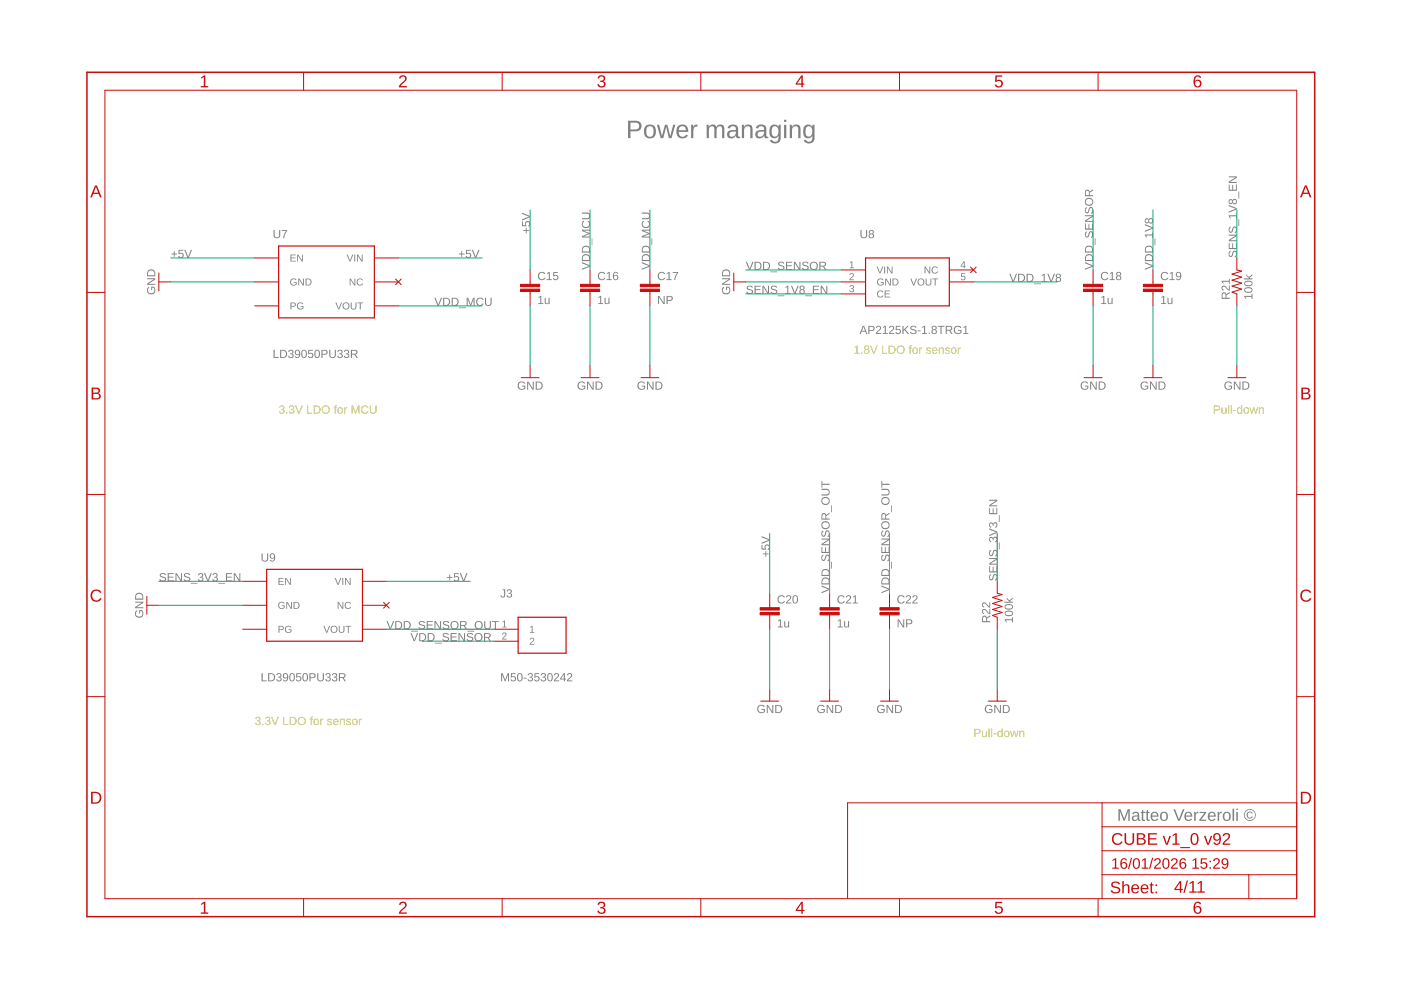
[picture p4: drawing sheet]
<svg xmlns="http://www.w3.org/2000/svg" width="297mm" height="210mm" viewBox="0 0 297 210" stroke-linecap="round" stroke-linejoin="round" font-family="sans-serif">
<g fill="#c8c832">
<path d="M59.4 86.1a.5 .5 0 0 1 .8-.1 .5 .5 0 0 1-.3 .8 .51 .51 0 0 1 .3 .8 .51 .51 0 0 1-.9 0l-.1-.3 .2-.1a.35 .35 0 0 0 .5 .3 .35 .35 0 0 0 .1-.5l-.4-.1v-.2a.33 .33 0 0 0 .5-.1 .33 .33 0 0 0-.3-.5 .33 .33 0 0 0-.4 .3h-.2zM60.7 87.4h.2v.3h-.2zM61.5 86.1a.5 .5 0 0 1 .8-.1 .5 .5 0 0 1-.3 .8 .51 .51 0 0 1 .3 .8 .51 .51 0 0 1-.9 0l-.2-.3 .3-.1a.35 .35 0 0 0 .4 .3 .35 .35 0 0 0 .2-.5l-.4-.1v-.2a.33 .33 0 0 0 .4-.1 .33 .33 0 0 0-.2-.5 .33 .33 0 0 0-.4 .3h-.2zM62.6 86h.2l.6 1.5 .6-1.5h.2l-.7 1.7h-.2zM65.1 86h.2v1.5h.9v.2h-1.1zM66.5 86h.6a.86 .86 0 0 1 .9 .8 .86 .86 0 0 1-.9 .9h-.6zM66.7 86.2v1.3a.73 .73 0 0 0 1-.7 .73 .73 0 0 0-1-.6zM68.1 86.8a.9 .9 0 0 1 1.8 0 .9 .9 0 0 1-1.8 0zM68.6 86.3a.7 .7 0 0 0 .2 1.2 .7 .7 0 0 0 1-.6 .7 .7 0 0 0-.9-.7zM71 86l.4-.1v.2l-.2 .1v.2h.2v.1h-.2v1.2h-.2v-1.2h-.2zM71.7 86.5a.64 .64 0 0 1 .9 .1 .64 .64 0 0 1-.1 .9 .64 .64 0 0 1-.9-.1zM71.8 86.6v.7l.2 .2a.49 .49 0 0 0 .5-.5 .49 .49 0 0 0-.5-.5zM73 86.4h.2v.2l.1-.2h.3v.2h-.2l-.2 .2v.9h-.2zM74.5 86h.3l.6 1.4 .5-1.4h.3v1.7h-.2v-1.5l-.5 1.5h-.2l-.6-1.5 .1 1.5h-.3zM76.8 86.2a.86 .86 0 0 1 1.3 .2l-.2 .1a.63 .63 0 0 0-1-.1 .63 .63 0 0 0 .1 .9 .63 .63 0 0 0 .9-.1l.2 .1a.88 .88 0 0 1-1.3 .2 .88 .88 0 0 1 0-1.3zM78.4 86h.2v1.1a.48 .48 0 0 0 .5 .4 .48 .48 0 0 0 .5-.5v-1h.2v1.1a.71 .71 0 0 1-.7 .6 .71 .71 0 0 1-.7-.6z"/>
<path d="M181.2 73.6l.6-.3v1.5h.4v.2h-1v-.2h.4v-1.3l-.4 .3zM182.6 74.7h.2v.3h-.2zM183.3 73.4a.51 .51 0 0 1 .8-.1 .51 .51 0 0 1 0 .7l-.1 .1a.5 .5 0 0 1 .1 .7 .5 .5 0 0 1-.7 0 .5 .5 0 0 1 .1-.7l-.3-.3zM183.4 73.7a.35 .35 0 0 0 .7 0 .35 .35 0 0 0-.7 0zM183.4 74.5a.36 .36 0 0 0 .7 0 .36 .36 0 0 0-.7 0zM184.5 73.3h.2l.6 1.5 .5-1.5h.3l-.7 1.7h-.2zM187 73.3h.2v1.5h.9v.2h-1.1zM188.4 73.3h.6a.86 .86 0 0 1 .9 .8 .86 .86 0 0 1-.9 .9h-.6zM188.6 73.5v1.3a.73 .73 0 0 0 1-.7 .73 .73 0 0 0-1-.6zM190 74.1a.9 .9 0 0 1 1.8 0 .9 .9 0 0 1-1.8 0zM190.5 73.6a.7 .7 0 0 0 .2 1.2 .7 .7 0 0 0 1-.6 .7 .7 0 0 0-.9-.7zM192.9 73.3l.4-.1v.2l-.2 .1v.2h.2v.1h-.2v1.2h-.3v-1.2h-.1zM193.6 73.8a.64 .64 0 0 1 .9 .1 .64 .64 0 0 1-.1 .9 .64 .64 0 0 1-.9-.1zM193.7 73.9v.7l.2 .2a.49 .49 0 0 0 .5-.5 .49 .49 0 0 0-.5-.4zM194.9 73.7h.2v.3l.1-.3h.3v.2h-.2l-.2 .2v.9h-.2zM196.5 73.8l.6-.1 .3 .3h-.2a.28 .28 0 0 0-.4-.2 .28 .28 0 0 0-.2 .3l.6 .2a.36 .36 0 0 1 .2 .4 .36 .36 0 0 1-.3 .3l-.6-.1-.2-.2h.2a.32 .32 0 0 0 .4 .2 .32 .32 0 0 0 .2-.4l-.1-.1a.44 .44 0 0 1-.5-.1 .44 .44 0 0 1 0-.5zM197.7 73.8a.6 .6 0 0 1 .8-.1 .6 .6 0 0 1 .3 .7h-1a.38 .38 0 0 0 .3 .4 .38 .38 0 0 0 .4-.1h.2a.67 .67 0 0 1-1 .1 .67 .67 0 0 1 0-1zM197.9 73.9l-.1 .3h.7l-.2-.4zM199 73.7h.2l.1 .2a.44 .44 0 0 1 .5-.2 .44 .44 0 0 1 .3 .4v.9h-.2v-.8a.32 .32 0 0 0-.4-.4 .32 .32 0 0 0-.2 .4v.8h-.3zM200.5 73.8l.6-.1 .3 .3h-.2a.28 .28 0 0 0-.3-.2 .28 .28 0 0 0-.2 .3l.5 .2a.36 .36 0 0 1 .2 .4 .36 .36 0 0 1-.3 .3l-.6-.1-.2-.2h.2a.32 .32 0 0 0 .4 .2 .32 .32 0 0 0 .3-.4l-.2-.1a.44 .44 0 0 1-.5-.1 .44 .44 0 0 1 0-.5zM201.8 73.8a.64 .64 0 0 1 .9 .1 .64 .64 0 0 1-.1 .9 .64 .64 0 0 1-.9-.1zM201.9 73.9v.7l.1 .2a.49 .49 0 0 0 .6-.5 .49 .49 0 0 0-.6-.4zM203.1 73.7h.2v.3l.1-.3h.3v.2h-.2l-.2 .2v.9h-.2z"/>
<path d="M54.3 152.1a.5 .5 0 0 1 .8 0 .5 .5 0 0 1-.2 .7 .51 .51 0 0 1 .2 .8 .51 .51 0 0 1-.8 0l-.2-.3h.2a.35 .35 0 0 0 .5 .3 .35 .35 0 0 0 .1-.6l-.4-.1v-.1a.33 .33 0 0 0 .5-.2 .33 .33 0 0 0-.3-.5 .33 .33 0 0 0-.4 .3h-.2zM55.6 153.5h.2v.2h-.2zM56.4 152.1a.5 .5 0 0 1 .8 0 .5 .5 0 0 1-.3 .7 .51 .51 0 0 1 .3 .8 .51 .51 0 0 1-.8 0l-.2-.3h.2a.35 .35 0 0 0 .5 .3 .35 .35 0 0 0 .1-.6l-.4-.1v-.1a.33 .33 0 0 0 .5-.2 .33 .33 0 0 0-.3-.5 .33 .33 0 0 0-.4 .3h-.2zM57.5 152h.2l.6 1.5 .6-1.5h.2l-.7 1.7h-.2zM60 152h.3v1.5h.8v.2h-1.1zM61.4 152h.6a.86 .86 0 0 1 .9 .8 .86 .86 0 0 1-.8 .9h-.7zM61.6 152.2v1.3a.73 .73 0 0 0 1.1-.6 .73 .73 0 0 0-1.1-.7zM63.1 152.9a.89 .89 0 0 1 1.7 0 .89 .89 0 0 1-1.7 0zM63.5 152.3a.7 .7 0 0 0 .2 1.2 .7 .7 0 0 0 1-.6 .7 .7 0 0 0-.9-.7zM66 152l.3-.1v.2l-.2 .1v.2h.2v.2h-.2v1.1h-.2v-1.1h-.2zM66.6 152.5a.64 .64 0 0 1 .9 .1 .64 .64 0 0 1-.1 .9 .64 .64 0 0 1-.9-.1zM66.8 152.7l-.1 .6 .2 .3a.49 .49 0 0 0 .5-.5 .49 .49 0 0 0-.5-.5zM67.9 152.4h.2v.3l.1-.3h.3v.2h-.2l-.2 .2v.9h-.2zM69.5 152.5l.6-.1 .3 .3h-.2a.28 .28 0 0 0-.3-.2 .28 .28 0 0 0-.2 .4l.5 .1a.36 .36 0 0 1 .2 .4 .36 .36 0 0 1-.3 .3h-.6l-.2-.3h.2a.32 .32 0 0 0 .4 .2 .32 .32 0 0 0 .3-.4h-.2a.44 .44 0 0 1-.5-.2 .44 .44 0 0 1 0-.5zM70.8 152.6a.6 .6 0 0 1 .7-.2 .6 .6 0 0 1 .3 .7h-1a.38 .38 0 0 0 .3 .5 .38 .38 0 0 0 .5-.2h.2a.67 .67 0 0 1-1 .2 .67 .67 0 0 1 0-1zM70.9 152.6l-.1 .3h.8l-.3-.3zM72.1 152.4h.2v.2a.44 .44 0 0 1 .5-.2 .44 .44 0 0 1 .3 .4v.9h-.2v-.8a.32 .32 0 0 0-.4-.4 .32 .32 0 0 0-.2 .5v.7h-.2zM73.5 152.5l.6-.1 .3 .3h-.2a.28 .28 0 0 0-.3-.2 .28 .28 0 0 0-.2 .4l.5 .1a.36 .36 0 0 1 .2 .4 .36 .36 0 0 1-.3 .3h-.6l-.1-.3h.1a.32 .32 0 0 0 .4 .2 .32 .32 0 0 0 .3-.4h-.2a.44 .44 0 0 1-.5-.2 .44 .44 0 0 1 0-.5zM74.8 152.5a.64 .64 0 0 1 .9 .1 .64 .64 0 0 1-.1 .9 .64 .64 0 0 1-.9-.1zM75 152.7l-.1 .6 .2 .3a.49 .49 0 0 0 .5-.5 .49 .49 0 0 0-.5-.5zM76.1 152.4h.2v.3l.1-.3h.3v.2h-.2l-.2 .2v.9h-.2z"/>
<path d="M206.6 154.5h.7a.53 .53 0 0 1 .6 .6 .53 .53 0 0 1-.6 .5h-.5v.7h-.2zM206.8 154.7v.7h.7a.35 .35 0 0 0 0-.6zM208.2 154.9h.2v.9a.32 .32 0 0 0 .4 .3 .32 .32 0 0 0 .2-.4v-.8h.2l.1 1.4h-.3v-.3a.44 .44 0 0 1-.5 .3 .44 .44 0 0 1-.3-.5zM209.6 154.5h.2v1.8h-.2zM210.1 154.5h.3v1.8h-.3zM210.6 155.5h.6v.2h-.6zM211.6 155.1l.3-.2 .5 .2v-.6h.2v1.8h-.2v-.3a.5 .5 0 0 1-.7 .2 .5 .5 0 0 1-.2-.6zM211.8 155.2l-.1 .6 .2 .3a.49 .49 0 0 0 .5-.5 .49 .49 0 0 0-.5-.5zM213 155.1a.64 .64 0 0 1 .9 .1 .64 .64 0 0 1-.1 .9 .64 .64 0 0 1-.9-.1zM213.2 155.2l-.1 .6 .2 .3a.49 .49 0 0 0 .5-.5 .49 .49 0 0 0-.5-.5zM214.1 154.9h.3l.2 1.2 .3-1.2h.3l.2 1.2 .3-1.2h.2l-.3 1.4h-.3l-.3-1.2-.2 1.2h-.3zM216.1 154.9h.2v.3a.44 .44 0 0 1 .5-.3 .44 .44 0 0 1 .4 .5v.9h-.3v-.9a.32 .32 0 0 0-.3-.3 .32 .32 0 0 0-.3 .4v.8h-.2z"/>
<path d="M257.4 86h.7a.53 .53 0 0 1 .6 .5 .53 .53 0 0 1-.6 .5h-.5v.7h-.2zM257.6 86.2v.6h.7a.35 .35 0 0 0 0-.6zM259 86.4h.2v.8a.32 .32 0 0 0 .4 .4 .32 .32 0 0 0 .2-.5v-.7h.2v1.3h-.2v-.2a.44 .44 0 0 1-.5 .2 .44 .44 0 0 1-.3-.4zM260.4 85.9h.2v1.8h-.2zM260.9 85.9h.3v1.8h-.3zM261.4 86.9h.6v.2h-.6zM262.4 86.5l.3-.1 .5 .2v-.7h.2v1.8h-.2v-.2a.5 .5 0 0 1-.7 .2 .5 .5 0 0 1-.2-.7zM262.6 86.6l-.1 .7 .2 .2a.49 .49 0 0 0 .5-.5 .49 .49 0 0 0-.5-.5zM263.8 86.5a.64 .64 0 0 1 .9 .1 .64 .64 0 0 1-.1 .9 .64 .64 0 0 1-.9-.1zM264 86.6l-.1 .7 .2 .2a.49 .49 0 0 0 .5-.5 .49 .49 0 0 0-.5-.5zM264.9 86.4h.2l.3 1.1 .3-1.1h.2l.3 1.1 .3-1.1h.2l-.3 1.3h-.3l-.3-1.1-.3 1.1h-.2zM266.9 86.4h.2v.2a.44 .44 0 0 1 .5-.2 .44 .44 0 0 1 .4 .4v.9h-.3v-.8a.32 .32 0 0 0-.3-.4 .32 .32 0 0 0-.3 .4v.8h-.2z"/>
</g>
<g fill="#808080">
<path d="M180.2 55.6l.5-.2v1.3h.4v.2h-1v-.2h.4v-1.1l-.3 .2z"/>
<path d="M180.3 58a.5 .5 0 0 1 .7 .2 .5 .5 0 0 1-.4 .7l-.3 .4h.8v.1h-1l.5-.7a.3 .3 0 0 0 .2-.5 .3 .3 0 0 0-.5 .1h-.2z"/>
<path d="M180.2 60.6a.43 .43 0 0 1 .7-.1 .43 .43 0 0 1-.2 .7 .39 .39 0 0 1 .4 .5 .39 .39 0 0 1-.5 .3l-.5-.3v-.1h.2a.3 .3 0 0 0 .4 .2 .3 .3 0 0 0 .1-.4l-.4-.1v-.2a.29 .29 0 0 0 .4-.1 .29 .29 0 0 0-.2-.4 .29 .29 0 0 0-.3 .3l-.2-.1z"/>
<path d="M203.8 57.9h.8v.2h-.6l-.1 .5a.5 .5 0 0 1 .8 .2 .5 .5 0 0 1-.4 .7 .5 .5 0 0 1-.6-.4l.5 .2a.34 .34 0 0 0 .3-.5 .34 .34 0 0 0-.6-.1h-.2z"/>
<path d="M112.4 132.9l.5-.2v1.3h.4v.2h-.9v-.2h.3v-1.1l-.3 .2z"/>
<path d="M106.5 131.8l.6-.2v1.3h.3v.2h-.9v-.2h.4v-1.1l-.4 .2z"/>
<path d="M112.5 135.3a.5 .5 0 0 1 .7 .2 .5 .5 0 0 1-.4 .7l-.3 .3h.8v.2h-1l.5-.7a.3 .3 0 0 0 .2-.5 .3 .3 0 0 0-.5 .1h-.2z"/>
<path d="M106.6 134.2a.5 .5 0 0 1 .8 .2 .5 .5 0 0 1-.5 .7l-.2 .3h.7v.2h-1l.6-.7a.3 .3 0 0 0 .2-.5 .3 .3 0 0 0-.6 .1h-.1z"/>
<path d="M133.2 25.6h1.5a1.14 1.14 0 0 1 1.3 1.1 1.14 1.14 0 0 1-1.3 1.2h-1v1.4h-.5zM133.7 26v1.5h1a.74 .74 0 0 0 .8-.8 .74 .74 0 0 0-.8-.7zM137 26.6a1.34 1.34 0 0 1 1.6 0 1.34 1.34 0 0 1 .4 1.6 1.27 1.27 0 0 1-1.4 1.1 1.27 1.27 0 0 1-1.1-1.4l.2-1zM137.4 26.9a1.52 1.52 0 0 0 .1 2.1h.3a.85 .85 0 0 0 .8-1.1 .82 .82 0 0 0-.3-1 .82 .82 0 0 0-.9 0zM139.3 26.5h.5l.5 2.4 .7-2.4h.5l.6 2.4 .6-2.4h.5l-.8 2.8h-.6l-.6-2.5-.6 2.5h-.5zM143.7 26.8a1.29 1.29 0 0 1 1.6-.3 1.29 1.29 0 0 1 .6 1.5h-2a.83 .83 0 0 0 .5 .9 .83 .83 0 0 0 1-.3l.4 .1a1.35 1.35 0 0 1-1.7 .5 1.35 1.35 0 0 1-.7-1.7zM144.1 27l-.2 .6h1.5a.77 .77 0 0 0-.4-.8 .77 .77 0 0 0-.9 .2zM146.5 26.5h.5v.5a.68 .68 0 0 1 .9-.6v.5a.71 .71 0 0 0-.8 .2 .71 .71 0 0 0-.1 .7v1.5h-.5zM149.8 26.5h.5v.4a.88 .88 0 0 1 .8-.5 .88 .88 0 0 1 .8 .5 .88 .88 0 0 1 1-.5 .88 .88 0 0 1 .7 1v1.9h-.5v-1.8a.62 .62 0 0 0-.7-.7 .62 .62 0 0 0-.5 .8v1.7h-.4v-1.8a.62 .62 0 0 0-.7-.7 .62 .62 0 0 0-.5 .8v1.7h-.5zM154.6 26.6a1.13 1.13 0 0 1 1.2-.2 1.13 1.13 0 0 1 .7 1v1.4l.1 .2h.3v.3h-.6l-.3-.5a.93 .93 0 0 1-1.4 .4 .93 .93 0 0 1 0-1.5l1.4-.1a.65 .65 0 0 0-.4-.8 .65 .65 0 0 0-.8 .4h-.5zM154.8 28.1a.59 .59 0 0 0 .1 .9 .59 .59 0 0 0 .9-.3l.2-.8zM157.3 26.5h.4v.4a.96 .96 0 0 1 1.1-.5 .96 .96 0 0 1 .8 1v1.9h-.5v-1.8a.68 .68 0 0 0-.8-.7 .68 .68 0 0 0-.5 .8v1.7h-.5zM160.6 26.6a1.13 1.13 0 0 1 1.2-.2 1.13 1.13 0 0 1 .7 1v1.4l.1 .2h.3v.3h-.6l-.3-.5a.93 .93 0 0 1-1.4 .4 .93 .93 0 0 1 0-1.5l1.4-.1a.65 .65 0 0 0-.5-.8 .65 .65 0 0 0-.7 .4h-.5zM160.8 28.1a.59 .59 0 0 0 .1 .9 .59 .59 0 0 0 .9-.3l.2-.8zM163.4 26.8a1 1 0 0 1 1.7 .1v-.4h.4v2.7a1.2 1.2 0 0 1-.9 1.2 1.2 1.2 0 0 1-1.4-.7l.5-.1a.71 .71 0 0 0 .9 .4 .71 .71 0 0 0 .5-.8v-.4a1.07 1.07 0 0 1-1.4 .4 1.07 1.07 0 0 1-.6-1.3zM163.9 26.9a1.61 1.61 0 0 0 .2 2 1.1 1.1 0 0 0 1-.6 1.1 1.1 0 0 0-.2-1.2l-.4-.3zM166.2 25.4h.5v.5h-.5zM166.2 26.5h.5v2.8h-.5zM167.4 26.5h.5v.4a.96 .96 0 0 1 1.1-.5 .96 .96 0 0 1 .7 1v1.9h-.5v-1.8a.68 .68 0 0 0-.7-.7 .68 .68 0 0 0-.6 .8v1.7h-.4zM170.6 26.8a1 1 0 0 1 1.6 .1l.1-.4h.4v2.7a1.2 1.2 0 0 1-.9 1.2 1.2 1.2 0 0 1-1.4-.7l.5-.1a.71 .71 0 0 0 .8 .4 .71 .71 0 0 0 .5-.8v-.4a1.07 1.07 0 0 1-1.4 .4 1.07 1.07 0 0 1-.5-1.3zM171.1 26.9a1.61 1.61 0 0 0 .1 2 1.1 1.1 0 0 0 1-.6 1.1 1.1 0 0 0-.1-1.2l-.4-.3z"/>
<path d="M237.1 171.6h.5l.7 2.1 .8-2.1h.4v2.4h-.3v-2.1l-.8 2.1h-.2l-.8-2.1v2.1h-.3zM240.3 172.2a.75 .75 0 0 1 .8-.1 .75 .75 0 0 1 .4 .6v1l.3 .1v.2h-.4l-.2-.3a.64 .64 0 0 1-.8 .4 .64 .64 0 0 1-.4-.8 .64 .64 0 0 1 .8-.4h.4a.43 .43 0 0 0-.3-.6 .43 .43 0 0 0-.5 .4l-.3-.1zM240.4 173.2a.39 .39 0 0 0 0 .6 .39 .39 0 0 0 .6-.1l.2-.6zM242.2 171.7h.2v.4h.3v.3h-.3v1.2l.1 .2h.3v.2h-.6l-.1-.1v-1.5h-.2v-.3h.2zM243.2 171.7h.2v.4h.3v.3h-.3v1.2l.1 .2h.3v.2h-.6l-.1-.1v-1.5h-.2v-.3h.2zM244.2 172.4a.86 .86 0 0 1 1-.2 .86 .86 0 0 1 .4 1h-1.3a.55 .55 0 0 0 .3 .6 .55 .55 0 0 0 .7-.3l.3 .1a.94 .94 0 0 1-1.4 .3 .94 .94 0 0 1-.2-1.3zM244.4 172.5l-.1 .4h1l-.3-.5zM246.1 172.4a.9 .9 0 0 1 1.2-.1 .9 .9 0 0 1 .3 1.1 .9 .9 0 0 1-1.2 .6 .9 .9 0 0 1-.4-1.3zM246.5 172.4a.87 .87 0 0 0 .3 1.4 .8 .8 0 0 0 .5-.7 .8 .8 0 0 0-.5-.8zM248.8 171.6h.3l.9 2.1 .8-2.1h.3l-1 2.4h-.3zM251.3 172.4a.86 .86 0 0 1 1.1-.2 .86 .86 0 0 1 .4 1h-1.4a.55 .55 0 0 0 .4 .6 .55 .55 0 0 0 .7-.3l.2 .1a.94 .94 0 0 1-1.3 .3 .94 .94 0 0 1-.2-1.3zM251.6 172.5l-.2 .4h1.1l-.3-.5zM253.2 172.1h.3v.4l.2-.3 .4-.1v.3h-.4l-.1 .3-.1 1.3h-.3zM254.3 172.1h1.4v.3l-1 1.4h1v.2h-1.4v-.2l1-1.4h-1zM256.3 172.4a.86 .86 0 0 1 1-.2 .86 .86 0 0 1 .5 1h-1.4a.55 .55 0 0 0 .3 .6 .55 .55 0 0 0 .7-.3l.3 .1a.94 .94 0 0 1-1.3 .3 .94 .94 0 0 1-.2-1.3zM256.6 172.5l-.2 .4h1l-.3-.5zM258.2 172.1h.2l.1 .4 .1-.3 .4-.1v.3h-.3l-.2 .3v1.3h-.3zM259.5 172.4a.9 .9 0 0 1 1.1-.1 .9 .9 0 0 1 .3 1.1 .9 .9 0 0 1-1.2 .6 .9 .9 0 0 1-.4-1.3zM259.8 172.4a.87 .87 0 0 0 .3 1.4 .8 .8 0 0 0 .5-.7 .8 .8 0 0 0-.5-.8zM261.3 171.4h.3v2.6h-.3zM262.1 171.4h.3v.3h-.3zM262.1 172.1h.3v1.9h-.3zM263.7 172.8a1.3 1.3 0 0 1 2.6 0 1.3 1.3 0 0 1-2.6 0zM263.9 172.8a1.1 1.1 0 0 0 2.2 0 1.1 1.1 0 0 0-2.2 0zM264.5 172.3l.3-.2a.66 .66 0 0 1 .8 .3l-.2 .1a.49 .49 0 0 0-.7 0 .49 .49 0 0 0 0 .7 .49 .49 0 0 0 .7-.1l.2 .1a.73 .73 0 0 1-1.1 .2 .73 .73 0 0 1 0-1.1z"/>
<path d="M58 74.2h.2v1.5h.9v.2h-1.1zM59.4 74.2h.6a.86 .86 0 0 1 .9 .8 .86 .86 0 0 1-.9 .9h-.6zM59.6 74.4v1.3a.73 .73 0 0 0 1-.7 .73 .73 0 0 0-1-.6zM61.3 74.3a.5 .5 0 0 1 .8-.1 .5 .5 0 0 1-.2 .8 .51 .51 0 0 1 .2 .8 .51 .51 0 0 1-.8 0l-.2-.3 .2-.1a.35 .35 0 0 0 .5 .3 .35 .35 0 0 0 .1-.5l-.4-.1v-.2a.33 .33 0 0 0 .5-.1 .33 .33 0 0 0-.3-.5 .33 .33 0 0 0-.4 .3h-.2zM62.6 74.3a.63 .63 0 0 1 .8 0 .63 .63 0 0 1 .3 .7 .63 .63 0 0 1-.3 .8 .63 .63 0 0 1-.9-.2l.2-.1 .1 .2a.48 .48 0 0 0 .5-.1 .48 .48 0 0 0 .1-.5 .55 .55 0 0 1-.8 0 .55 .55 0 0 1 0-.8zM62.6 74.7a.4 .4 0 0 0 .8 0 .4 .4 0 0 0-.8 0zM64.1 74.2a.64 .64 0 0 1 .8 .1 .64 .64 0 0 1 .2 .7 .64 .64 0 0 1-.6 .9 .64 .64 0 0 1-.6-.9zM64.3 74.4a.97 .97 0 0 0 .2 1.3 .86 .86 0 0 0 0-1.4zM65.4 74.2h.9v.2h-.7l-.1 .5a.59 .59 0 0 1 .9 .3 .59 .59 0 0 1-.4 .8 .59 .59 0 0 1-.7-.5h.2a.38 .38 0 0 0 .5 .1 .38 .38 0 0 0 .1-.5 .38 .38 0 0 0-.6 0h-.2zM66.9 74.2a.64 .64 0 0 1 .8 .1 .64 .64 0 0 1 .1 .7 .64 .64 0 0 1-.6 .9 .64 .64 0 0 1-.6-.9zM67.1 74.4a.97 .97 0 0 0 .1 1.3 .86 .86 0 0 0 0-1.4zM68.1 74.2h.8a.53 .53 0 0 1 .6 .5 .53 .53 0 0 1-.6 .5h-.5v.7h-.3zM68.4 74.4v.6h.7a.35 .35 0 0 0 0-.6zM69.8 74.2h.2v1a.48 .48 0 0 0 .5 .5 .48 .48 0 0 0 .5-.5v-1h.2v1a.71 .71 0 0 1-.7 .7 .71 .71 0 0 1-.7-.6zM71.7 74.3a.5 .5 0 0 1 .8-.1 .5 .5 0 0 1-.2 .8 .51 .51 0 0 1 .2 .8 .51 .51 0 0 1-.8 0l-.2-.3 .2-.1a.35 .35 0 0 0 .5 .3 .35 .35 0 0 0 .1-.5l-.4-.1v-.2a.33 .33 0 0 0 .5-.1 .33 .33 0 0 0-.2-.5 .33 .33 0 0 0-.4 .3h-.3zM73.1 74.3a.5 .5 0 0 1 .8-.1 .5 .5 0 0 1-.2 .8 .51 .51 0 0 1 .2 .8 .51 .51 0 0 1-.8 0l-.2-.3 .2-.1a.35 .35 0 0 0 .5 .3 .35 .35 0 0 0 .1-.5l-.4-.1v-.2a.33 .33 0 0 0 .5-.1 .33 .33 0 0 0-.3-.5 .33 .33 0 0 0-.4 .3h-.2zM74.4 74.2h.8a.5 .5 0 0 1 .6 .4 .5 .5 0 0 1-.4 .6l.5 .7h-.3l-.4-.7h-.6v.7h-.2zM74.6 74.4v.6h.6a.32 .32 0 0 0 .4-.3 .32 .32 0 0 0-.4-.3z"/>
<path d="M110 81.1a.9 .9 0 0 1 1.3 .2h-.2a.68 .68 0 0 0-.9 0 .68 .68 0 0 0-.1 1 .68 .68 0 0 0 1 0l.1-.3h-.5v-.2h.7v.6a.94 .94 0 0 1-1.4 .1 .94 .94 0 0 1 0-1.4zM111.8 80.9h.2l1 1.5v-1.5h.2v1.7h-.3l-.9-1.4v1.4h-.2zM113.6 80.9h.5a.86 .86 0 0 1 1 .8 .86 .86 0 0 1-.9 .9h-.6zM113.8 81.1v1.3a.73 .73 0 0 0 1-.6 .73 .73 0 0 0-1-.7z"/>
<path d="M122.7 81.1a.9 .9 0 0 1 1.3 .2h-.2a.68 .68 0 0 0-.9 0 .68 .68 0 0 0-.1 1 .68 .68 0 0 0 1 0l.1-.3h-.5v-.2h.7v.6a.94 .94 0 0 1-1.4 .1 .94 .94 0 0 1 0-1.4zM124.5 80.9h.2l1 1.5v-1.5h.2v1.7h-.3l-.9-1.4v1.4h-.2zM126.3 80.9h.5a.86 .86 0 0 1 1 .8 .86 .86 0 0 1-.9 .9h-.6zM126.5 81.1v1.3a.73 .73 0 0 0 1-.6 .73 .73 0 0 0-1-.7z"/>
<path d="M135.4 81.1a.9 .9 0 0 1 1.3 .2h-.2a.68 .68 0 0 0-.9 0 .68 .68 0 0 0-.1 1 .68 .68 0 0 0 1 0l.1-.3h-.5v-.2h.7v.6a.94 .94 0 0 1-1.4 .1 .94 .94 0 0 1 0-1.4zM137.2 80.9h.2l1 1.5v-1.5h.2v1.7h-.3l-.9-1.4v1.4h-.2zM139 80.9h.5a.86 .86 0 0 1 1 .8 .86 .86 0 0 1-.9 .9h-.6zM139.2 81.1v1.3a.73 .73 0 0 0 1-.6 .73 .73 0 0 0-1-.7z"/>
<path d="M31.4 60.9l.2-.1v.2a.68 .68 0 0 0 0 1 .68 .68 0 0 0 1 0 .68 .68 0 0 0 0-.9l-.4-.1v.5h-.1v-.7h.5a.91 .91 0 0 1 .2 1.3 .91 .91 0 0 1-1.3 .1 .91 .91 0 0 1-.1-1.3zM31.2 59h1.7v.3l-1.5 .9h1.5v.2h-1.7v-.3l1.5-.9h-1.5zM31.4 57.3a.88 .88 0 0 1 1-.1 .88 .88 0 0 1 .5 .7v.7h-1.7v-.8zM31.5 57.5l-.1 .9h1.3a.74 .74 0 0 0-.2-.9 .74 .74 0 0 0-1 0z"/>
<path d="M182.9 69.1h.3l.7 1.7h-.2l-.2-.5h-.8l-.2 .5h-.3zM183.1 69.3l-.3 .8h.6zM184.1 69.1h.7a.53 .53 0 0 1 .6 .5 .53 .53 0 0 1-.6 .5h-.5v.7h-.2zM184.3 69.3v.7l.7-.1a.35 .35 0 0 0 0-.6zM185.9 69.2a.55 .55 0 0 1 .8 .1 .55 .55 0 0 1-.3 .8l-.5 .5h.9v.2h-1.1l.1-.3 .4-.5a.37 .37 0 0 0 .4-.5 .37 .37 0 0 0-.6-.1l-.3 .1zM187.2 69.4l.6-.3v1.5h.4v.2h-1.1v-.2h.5v-1.3l-.4 .3zM188.7 69.2a.55 .55 0 0 1 .8 .1 .55 .55 0 0 1-.3 .8l-.5 .5h.9v.2h-1.1v-.3l.5-.5a.37 .37 0 0 0 .4-.5 .37 .37 0 0 0-.7-.1l-.2 .1zM189.9 69.1h1v.2h-.8v.5a.59 .59 0 0 1 .9 .3 .59 .59 0 0 1-.4 .8 .59 .59 0 0 1-.8-.5h.3a.38 .38 0 0 0 .5 .2 .38 .38 0 0 0 .1-.6 .38 .38 0 0 0-.6 0h-.2zM191.3 69.1h.3v.9l.8-.9h.3l-.8 .7 .9 1h-.3l-.7-.8-.2 .2v.6h-.3zM193.2 69.2a.8 .8 0 0 1 1.1 .3h-.2a.4 .4 0 0 0-.5-.3 .4 .4 0 0 0-.3 .5l.2 .1a.57 .57 0 0 1 .7 .2 .57 .57 0 0 1-.2 .8h-.4a.63 .63 0 0 1-.7-.4h.2a.46 .46 0 0 0 .6 .3 .46 .46 0 0 0 .3-.5l-.4-.2a.49 .49 0 0 1-.5-.2 .49 .49 0 0 1 .1-.6zM194.6 70.1h.6v.1h-.6zM195.5 69.4l.6-.3v1.5h.5v.2h-1.1v-.2h.4v-1.3l-.4 .3zM196.9 70.5h.2v.3h-.2zM197.7 69.2a.51 .51 0 0 1 .7-.1 .51 .51 0 0 1 0 .8h-.1a.5 .5 0 0 1 .1 .8 .5 .5 0 0 1-.7 0 .5 .5 0 0 1 .1-.8l-.3-.3zM197.7 69.5a.35 .35 0 0 0 .7 0 .35 .35 0 0 0-.7 0zM197.7 70.3a.36 .36 0 0 0 .7 0 .36 .36 0 0 0-.7 0zM198.8 69.1h1.4v.2h-.6v1.5h-.2v-1.5h-.6zM200.5 69.1h.8a.5 .5 0 0 1 .6 .4 .5 .5 0 0 1-.4 .6l.5 .7h-.3l-.4-.7h-.6v.7h-.2zM200.7 69.3v.6h.6a.32 .32 0 0 0 .4-.3 .32 .32 0 0 0-.4-.3zM202.4 69.3a.9 .9 0 0 1 1.4 .2h-.2a.68 .68 0 0 0-1 0 .68 .68 0 0 0 0 1 .68 .68 0 0 0 .9 0l.1-.4h-.5v-.1h.7v.5a.94 .94 0 0 1-1.3 .1 .94 .94 0 0 1-.1-1.3zM204.3 69.4l.6-.3v1.5h.4v.2h-1.1v-.2h.5v-1.3l-.4 .3z"/>
<path d="M153.3 60.9l.2-.1v.2a.68 .68 0 0 0 0 1 .68 .68 0 0 0 1 0 .68 .68 0 0 0 0-.9l-.4-.1v.5h-.1v-.7h.5a.91 .91 0 0 1 .2 1.3 .91 .91 0 0 1-1.3 .1 .91 .91 0 0 1-.1-1.3zM153.1 59h1.7v.3l-1.5 .9h1.5v.2h-1.7v-.3l1.5-.9h-1.5zM153.3 57.3a.88 .88 0 0 1 1-.1 .88 .88 0 0 1 .5 .7v.7h-1.7v-.8zM153.4 57.5l-.1 .9h1.3a.74 .74 0 0 0-.2-.9 .74 .74 0 0 0-1 0z"/>
<path d="M114.2 63l.6-.3v1.6h.4v.2h-1.1v-.2h.5v-1.3l-.4 .2zM115.5 63.1h.2v.9a.32 .32 0 0 0 .3 .3 .32 .32 0 0 0 .3-.4v-.8h.2v1.4h-.2v-.3a.44 .44 0 0 1-.5 .3 .44 .44 0 0 1-.3-.5z"/>
<path d="M126.9 63l.6-.3v1.6h.4v.2h-1.1v-.2h.4v-1.3l-.3 .2zM128.2 63.1h.2v.9a.32 .32 0 0 0 .3 .3 .32 .32 0 0 0 .3-.4v-.8h.2v1.4h-.2v-.3a.44 .44 0 0 1-.5 .3 .44 .44 0 0 1-.3-.5z"/>
<path d="M139.5 62.7h.3l.9 1.5v-1.5h.2v1.8h-.3l-.9-1.5v1.5h-.2zM141.3 62.7h.8a.53 .53 0 0 1 .6 .6 .53 .53 0 0 1-.6 .5h-.5v.7h-.3zM141.6 62.9v.7h.6a.35 .35 0 0 0 0-.6z"/>
<path d="M55.5 142.7h.2v1.6h.9v.2h-1.1zM56.9 142.7h.5a.86 .86 0 0 1 .9 .9 .86 .86 0 0 1-.8 .9h-.6zM57.1 142.9v1.4a.73 .73 0 0 0 1-.7 .73 .73 0 0 0-1-.7zM58.8 142.8a.5 .5 0 0 1 .8 0 .5 .5 0 0 1-.3 .8 .51 .51 0 0 1 .3 .8 .51 .51 0 0 1-.9 0l-.2-.4h.3a.35 .35 0 0 0 .4 .3 .35 .35 0 0 0 .2-.5l-.4-.1v-.2a.33 .33 0 0 0 .4-.2 .33 .33 0 0 0-.2-.4 .33 .33 0 0 0-.4 .3h-.2zM60.1 142.9a.63 .63 0 0 1 .8-.1 .63 .63 0 0 1 .2 .8 .63 .63 0 0 1-.3 .8 .63 .63 0 0 1-.8-.3h.2l.1 .1a.48 .48 0 0 0 .5-.1 .48 .48 0 0 0 .1-.5 .55 .55 0 0 1-.8 .1 .55 .55 0 0 1 0-.8zM60.1 143.3a.4 .4 0 0 0 .8 0 .4 .4 0 0 0-.8 0zM61.6 142.8a.64 .64 0 0 1 .7 .1 .64 .64 0 0 1 .2 .7 .64 .64 0 0 1-.6 .9 .64 .64 0 0 1-.6-.9zM61.8 142.9a.97 .97 0 0 0 .1 1.4 .86 .86 0 0 0 0-1.4zM62.8 142.7h1v.2h-.8v.6a.59 .59 0 0 1 .8 .2 .59 .59 0 0 1-.3 .8 .59 .59 0 0 1-.8-.4l.2-.1a.38 .38 0 0 0 .6 .2 .38 .38 0 0 0 .1-.6 .38 .38 0 0 0-.6 .1h-.2zM64.4 142.8a.64 .64 0 0 1 .7 .1 .64 .64 0 0 1 .2 .7 .64 .64 0 0 1-.6 .9 .64 .64 0 0 1-.6-.9zM64.5 142.9a.97 .97 0 0 0 .2 1.4 .86 .86 0 0 0 0-1.4zM65.6 142.7h.7a.53 .53 0 0 1 .6 .6 .53 .53 0 0 1-.6 .5h-.5v.7h-.2zM65.8 142.9v.7h.7a.35 .35 0 0 0 0-.6zM67.3 142.7h.2v1.1a.48 .48 0 0 0 .5 .5 .48 .48 0 0 0 .4-.5v-1.1h.3v1.1a.71 .71 0 0 1-.7 .7 .71 .71 0 0 1-.7-.7zM69.2 142.8a.5 .5 0 0 1 .8 0 .5 .5 0 0 1-.3 .8 .51 .51 0 0 1 .3 .8 .51 .51 0 0 1-.9 0l-.1-.4h.2a.35 .35 0 0 0 .5 .3 .35 .35 0 0 0 .1-.5l-.4-.1v-.2a.33 .33 0 0 0 .5-.2 .33 .33 0 0 0-.3-.4 .33 .33 0 0 0-.4 .3h-.2zM70.6 142.8a.5 .5 0 0 1 .8 0 .5 .5 0 0 1-.3 .8 .51 .51 0 0 1 .3 .8 .51 .51 0 0 1-.9 0l-.1-.4h.2a.35 .35 0 0 0 .5 .3 .35 .35 0 0 0 .1-.5l-.4-.1v-.2a.33 .33 0 0 0 .4-.2 .33 .33 0 0 0-.2-.4 .33 .33 0 0 0-.4 .3h-.2zM71.8 142.7h.9a.5 .5 0 0 1 .6 .4 .5 .5 0 0 1-.5 .6l.5 .8h-.2l-.5-.8h-.5v.8h-.3zM72.1 142.9v.7h.5a.32 .32 0 0 0 .4-.4 .32 .32 0 0 0-.4-.3z"/>
<path d="M160.8 149.7a.9 .9 0 0 1 1.3 .1l-.2 .1a.68 .68 0 0 0-.9 0 .68 .68 0 0 0-.1 .9 .68 .68 0 0 0 1 .1l.1-.4h-.6v-.2h.8v.6a.94 .94 0 0 1-1.4 .1 .94 .94 0 0 1 0-1.3zM162.6 149.5h.2l1 1.4v-1.4h.2v1.7h-.3l-.9-1.5v1.5h-.2zM164.4 149.5h.5a.86 .86 0 0 1 .9 .8 .86 .86 0 0 1-.8 .9h-.6zM164.6 149.7v1.3a.73 .73 0 0 0 1-.7 .73 .73 0 0 0-1-.6z"/>
<path d="M173.5 149.7a.9 .9 0 0 1 1.3 .1l-.2 .1a.68 .68 0 0 0-.9 0 .68 .68 0 0 0-.1 .9 .68 .68 0 0 0 1 .1l.1-.4h-.6v-.2h.8v.6a.94 .94 0 0 1-1.4 .1 .94 .94 0 0 1 0-1.3zM175.3 149.5h.2l1 1.4-.1-1.4h.3v1.7h-.3l-.9-1.5v1.5h-.2zM177.1 149.5h.5a.86 .86 0 0 1 .9 .8 .86 .86 0 0 1-.8 .9h-.6zM177.3 149.7v1.3a.73 .73 0 0 0 1-.7 .73 .73 0 0 0-1-.6z"/>
<path d="M186.2 149.7a.9 .9 0 0 1 1.3 .1l-.2 .1a.68 .68 0 0 0-.9 0 .68 .68 0 0 0-.1 .9 .68 .68 0 0 0 1 .1l.1-.4h-.6v-.2h.8v.6a.94 .94 0 0 1-1.4 .1 .94 .94 0 0 1 0-1.3zM188 149.5h.2l1 1.4-.1-1.4h.3v1.7h-.3l-.9-1.5v1.5h-.2zM189.8 149.5h.5a.86 .86 0 0 1 .9 .8 .86 .86 0 0 1-.8 .9h-.6zM190 149.7v1.3a.73 .73 0 0 0 1-.7 .73 .73 0 0 0-1-.6z"/>
<path d="M28.9 129.5l.1-.1 .1 .2a.68 .68 0 0 0 0 1 .68 .68 0 0 0 .9 0 .68 .68 0 0 0 .1-.9l-.4-.1v.5h-.2v-.8h.6a.91 .91 0 0 1 .2 1.3 .91 .91 0 0 1-1.3 .2 .91 .91 0 0 1-.1-1.3zM28.7 127.6h1.7v.2l-1.5 1 1.5-.1v.3h-1.7v-.3l1.4-.9h-1.4zM28.9 125.9a.88 .88 0 0 1 .9-.2 .88 .88 0 0 1 .6 .8v.7h-1.7v-.9zM29 126.1l-.2 .8h1.4a.74 .74 0 0 0-.3-.9 .74 .74 0 0 0-.9 .1z"/>
<path d="M165 131.6l.6-.3v1.5h.4v.2h-1.1v-.2h.4v-1.3l-.3 .3zM166.3 131.7h.2v.8a.32 .32 0 0 0 .3 .4 .32 .32 0 0 0 .3-.4v-.8h.2v1.3h-.2v-.2a.44 .44 0 0 1-.5 .2 .44 .44 0 0 1-.3-.4z"/>
<path d="M177.7 131.6l.6-.3v1.5h.4v.2h-1.1v-.2h.4v-1.3l-.3 .3zM179 131.7h.2v.8a.32 .32 0 0 0 .3 .4 .32 .32 0 0 0 .3-.4v-.8h.2v1.3h-.2v-.2a.44 .44 0 0 1-.5 .2 .44 .44 0 0 1-.3-.4z"/>
<path d="M190.3 131.3h.3l.9 1.5v-1.5h.2v1.7h-.3l-.9-1.4v1.4h-.2zM192.1 131.3h.7a.53 .53 0 0 1 .6 .5 .53 .53 0 0 1-.5 .6h-.5v.6h-.3zM192.4 131.5v.7l.6-.1a.35 .35 0 0 0 0-.6z"/>
<path d="M213 131.3h1.6v-.4h.1v1h-.1v-.4h-1.4l.3 .4h-.2zM213.1 129.7a1.02 1.02 0 0 1 1.7 .4 .95 .95 0 0 1-.9 .6 .95 .95 0 0 1-.9-.6zM213.2 129.9a.66 .66 0 0 0 .4 .6 .66 .66 0 0 0 .7-.1 .41 .41 0 0 0 .2-.6 .41 .41 0 0 0-.6-.1zM213.1 128.3a1.02 1.02 0 0 1 1.7 .4 .95 .95 0 0 1-.9 .6 .95 .95 0 0 1-.9-.6zM213.2 128.5a.66 .66 0 0 0 .4 .6 .66 .66 0 0 0 .7-.1 .41 .41 0 0 0 .2-.6 .41 .41 0 0 0-.6-.1zM213.4 126.7l.6 .6 .7-.6v.3l-.6 .4 .2 .2h.4v.2h-1.8v-.2h1.2l-.7-.6z"/>
<path d="M209 149.7a.9 .9 0 0 1 1.4 .1l-.2 .1a.68 .68 0 0 0-1 0 .68 .68 0 0 0 0 .9 .68 .68 0 0 0 .9 .1l.1-.4h-.5v-.2h.7v.6a.94 .94 0 0 1-1.3 .1 .94 .94 0 0 1-.1-1.3zM210.8 149.5h.3l.9 1.4v-1.4h.2v1.7h-.3l-.9-1.5v1.5h-.2zM212.6 149.5h.6a.86 .86 0 0 1 .9 .8 .86 .86 0 0 1-.8 .9h-.7zM212.9 149.7v1.3a.73 .73 0 0 0 1-.7 .73 .73 0 0 0-1-.6z"/>
<path d="M263.8 62.7h1.5v-.4h.2v1.1h-.2v-.5h-1.3l.3 .4h-.2zM263.9 61.2a1.02 1.02 0 0 1 1.7 .3 .95 .95 0 0 1-.9 .6 .95 .95 0 0 1-.9-.6zM264 61.3a.66 .66 0 0 0 .4 .6 .66 .66 0 0 0 .7-.1 .41 .41 0 0 0 .2-.6 .41 .41 0 0 0-.6-.1zM263.9 59.8a1.02 1.02 0 0 1 1.7 .3 .95 .95 0 0 1-.9 .6 .95 .95 0 0 1-.9-.6zM264 59.9a.66 .66 0 0 0 .4 .6 .66 .66 0 0 0 .7-.1 .41 .41 0 0 0 .2-.6 .41 .41 0 0 0-.6-.1zM264.2 58.2l.6 .5 .7-.5v.2l-.6 .5 .2 .1h.4v.2h-1.8v-.2h1.2l-.7-.6z"/>
<path d="M259.8 81.1a.9 .9 0 0 1 1.4 .2h-.2a.68 .68 0 0 0-1 0 .68 .68 0 0 0 0 1 .68 .68 0 0 0 .9 0l.1-.3h-.5v-.2h.7v.6a.94 .94 0 0 1-1.3 .1 .94 .94 0 0 1-.1-1.4zM261.6 80.9h.3l.9 1.5v-1.5h.2v1.7h-.3l-.9-1.4v1.4h-.2zM263.4 80.9h.6a.86 .86 0 0 1 .9 .8 .86 .86 0 0 1-.8 .9h-.7zM263.6 81.1v1.3a.73 .73 0 0 0 1.1-.6 .73 .73 0 0 0-1.1-.7z"/>
<path d="M229.3 81.1a.9 .9 0 0 1 1.4 .2h-.2a.68 .68 0 0 0-1 0 .68 .68 0 0 0 0 1 .68 .68 0 0 0 .9 0l.1-.3h-.5v-.2h.7v.6a.94 .94 0 0 1-1.3 .1 .94 .94 0 0 1-.1-1.4zM231.1 80.9h.3l.9 1.5v-1.5h.2v1.7h-.3l-.9-1.4v1.4h-.2zM232.9 80.9h.6a.86 .86 0 0 1 .9 .8 .86 .86 0 0 1-.8 .9h-.7zM233.2 81.1v1.3a.73 .73 0 0 0 1-.6 .73 .73 0 0 0-1-.7z"/>
<path d="M242 81.1a.9 .9 0 0 1 1.4 .2h-.2a.68 .68 0 0 0-1 0 .68 .68 0 0 0 0 1 .68 .68 0 0 0 .9 0l.1-.3h-.5v-.2h.7v.6a.94 .94 0 0 1-1.3 .1 .94 .94 0 0 1-.1-1.4zM243.8 80.9h.3l.9 1.5v-1.5h.2v1.7h-.3l-.9-1.4v1.4h-.2zM245.6 80.9h.6a.86 .86 0 0 1 .9 .8 .86 .86 0 0 1-.8 .9h-.7zM245.9 81.1v1.3a.73 .73 0 0 0 1-.6 .73 .73 0 0 0-1-.7z"/>
<path d="M233.5 63l.6-.3v1.6h.4v.2h-1v-.2h.4v-1.3l-.4 .2zM234.8 63.1h.3v.9a.32 .32 0 0 0 .3 .3 .32 .32 0 0 0 .3-.4v-.8h.2v1.4h-.2v-.3a.44 .44 0 0 1-.5 .3 .44 .44 0 0 1-.4-.5z"/>
<path d="M246.2 63l.6-.3v1.6h.4v.2h-1v-.2h.4v-1.3l-.4 .2zM247.5 63.1h.3v.9a.32 .32 0 0 0 .3 .3 .32 .32 0 0 0 .3-.4v-.8h.2v1.4h-.2v-.3a.44 .44 0 0 1-.5 .3 .44 .44 0 0 1-.4-.5z"/>
<path d="M106.3 142.7h.3l.5 1.5 .5-1.5h.3v1.8h-.2v-1.6l-.5 1.6h-.2l-.5-1.6v1.6h-.2zM108.3 142.7h1v.2h-.8v.6a.59 .59 0 0 1 .9 .2 .59 .59 0 0 1-.4 .8 .59 .59 0 0 1-.8-.4l.3-.1a.38 .38 0 0 0 .5 .2 .38 .38 0 0 0 .1-.6 .38 .38 0 0 0-.6 .1h-.2zM109.9 142.8a.64 .64 0 0 1 .7 .1 .64 .64 0 0 1 .2 .7 .64 .64 0 0 1-.6 .9 .64 .64 0 0 1-.6-.9zM110 142.9a.97 .97 0 0 0 .2 1.4 .86 .86 0 0 0 0-1.4zM111 143.7h.6v.2h-.6zM112 142.8a.5 .5 0 0 1 .9 0 .5 .5 0 0 1-.3 .8 .51 .51 0 0 1 .3 .8 .51 .51 0 0 1-.9 0l-.2-.4h.3a.35 .35 0 0 0 .4 .3 .35 .35 0 0 0 .2-.5l-.5-.1v-.2a.33 .33 0 0 0 .5-.2 .33 .33 0 0 0-.2-.4 .33 .33 0 0 0-.4 .3h-.2zM113.3 142.7h1v.2h-.8v.6a.59 .59 0 0 1 .9 .2 .59 .59 0 0 1-.4 .8 .59 .59 0 0 1-.8-.4l.3-.1a.38 .38 0 0 0 .5 .2 .38 .38 0 0 0 .1-.6 .38 .38 0 0 0-.6 .1h-.2zM114.8 142.8a.5 .5 0 0 1 .8 0 .5 .5 0 0 1-.2 .8 .51 .51 0 0 1 .2 .8 .51 .51 0 0 1-.8 0l-.2-.4h.2a.35 .35 0 0 0 .5 .3 .35 .35 0 0 0 .2-.5l-.5-.1v-.2a.33 .33 0 0 0 .5-.2 .33 .33 0 0 0-.2-.4 .33 .33 0 0 0-.4 .3h-.3zM116.3 142.8a.64 .64 0 0 1 .7 .1 .64 .64 0 0 1 .2 .7 .64 .64 0 0 1-.6 .9 .64 .64 0 0 1-.6-.9zM116.4 142.9a.97 .97 0 0 0 .2 1.4 .86 .86 0 0 0 0-1.4zM117.6 142.8a.55 .55 0 0 1 .9 .2 .55 .55 0 0 1-.3 .8l-.5 .5h.9v.2h-1.2l.1-.3 .5-.5a.37 .37 0 0 0 .3-.5 .37 .37 0 0 0-.6-.1l-.3 .1zM119.5 142.7h.3v1.2h.2v.2h-.2v.4h-.2v-.4h-.9zM119.6 143l-.7 .9h.7zM120.4 142.8a.55 .55 0 0 1 .8 .2 .55 .55 0 0 1-.3 .8l-.5 .5h.9v.2h-1.1l.1-.3 .4-.5a.37 .37 0 0 0 .4-.5 .37 .37 0 0 0-.6-.1l-.3 .1z"/>
<path d="M58 48.8h.2v1.1a.48 .48 0 0 0 .5 .4 .48 .48 0 0 0 .5-.5v-1h.2v1.1a.71 .71 0 0 1-.7 .6 .71 .71 0 0 1-.7-.6zM59.7 48.8h1.2l-.5 1.1-.1 .6h-.3l.1-.5 .6-1h-1z"/>
<path d="M61.6 54h1.1v.1h-.9v.5h.8v.2h-.8v.5h.9v.1h-1.1zM63 54h.2l.8 1.2v-1.2h.2v1.4h-.2l-.8-1.2v1.2h-.2z"/>
<path d="M61.7 59.2l.8-.1 .4 .3h-.2a.58 .58 0 0 0-.8 .1 .58 .58 0 0 0 0 .8 .58 .58 0 0 0 .8-.1v-.2h-.4v-.2h.6v.5a.8 .8 0 0 1-1.1 .1 .8 .8 0 0 1-.1-1.2zM63.2 59.1h.3l.8 1.2v-1.2h.1v1.4h-.2l-.8-1.2v1.2h-.2zM64.8 59.1h.5a.74 .74 0 0 1 .8 .7 .74 .74 0 0 1-.8 .7h-.5zM65 59.2v1.2a.62 .62 0 0 0 .9-.6 .62 .62 0 0 0-.9-.6z"/>
<path d="M61.6 64.1h.6a.45 .45 0 0 1 .5 .5 .45 .45 0 0 1-.5 .4h-.4v.6h-.2zM61.8 64.3v.6l.7-.2-.1-.4zM63.1 64.3l.8-.2 .4 .4h-.2a.58 .58 0 0 0-.8 0 .58 .58 0 0 0 0 .9 .58 .58 0 0 0 .9-.1v-.3h-.5v-.1h.6v.5a.8 .8 0 0 1-1.1 .1 .8 .8 0 0 1-.1-1.2z"/>
<path d="M73.5 54h.2l.5 1.3 .5-1.3h.2l-.6 1.5h-.2zM75.1 54h.2v1.5h-.2zM75.7 54h.2l.8 1.2v-1.2h.2v1.5h-.3l-.7-1.3v1.3h-.2z"/>
<path d="M74.1 59.1h.3l.8 1.2-.1-1.2h.2v1.4h-.2l-.8-1.2v1.2h-.2zM75.8 59.2l.7-.1 .5 .3-.2 .1a.54 .54 0 0 0-.8-.1 .54 .54 0 0 0 0 .8 .54 .54 0 0 0 .8-.1l.2 .1a.75 .75 0 0 1-1.2 .2 .75 .75 0 0 1 0-1.2z"/>
<path d="M71.1 64.1h.2l.5 1.3 .5-1.3h.2l-.6 1.5h-.2zM72.6 64.9a.76 .76 0 0 1 1.5 0 .76 .76 0 0 1-1.5 0zM72.7 64.9a.6 .6 0 0 0 1.2 0 .6 .6 0 0 0-1.2 0zM74.4 64.1h.2v1a.41 .41 0 0 0 .4 .4 .41 .41 0 0 0 .4-.5v-.9h.2v1a.61 .61 0 0 1-.6 .5 .61 .61 0 0 1-.6-.5zM75.8 64.1h1.2v.2h-.5v1.3h-.2v-1.3h-.5z"/>
<path d="M182.4 48.8h.3v1.1a.48 .48 0 0 0 .4 .4 .48 .48 0 0 0 .5-.5v-1h.2v1.1a.71 .71 0 0 1-.7 .6 .71 .71 0 0 1-.7-.6zM184.3 48.9a.51 .51 0 0 1 .8-.1 .51 .51 0 0 1 0 .7l-.1 .1a.5 .5 0 0 1 .1 .7 .5 .5 0 0 1-.7 0 .5 .5 0 0 1 .1-.7l-.3-.3zM184.4 49.2a.35 .35 0 0 0 .7 0 .35 .35 0 0 0-.7 0zM184.4 50a.36 .36 0 0 0 .7 0 .36 .36 0 0 0-.7 0z"/>
<path d="M185.9 56.5h.2l.5 1.3 .5-1.3h.2l-.6 1.5h-.2zM187.5 56.5h.2v1.5h-.2zM188 56.5h.3l.8 1.3v-1.3h.1v1.5h-.2l-.8-1.3v1.3h-.2z"/>
<path d="M186.1 59.2l.8-.1 .4 .3h-.2a.58 .58 0 0 0-.8 .1 .58 .58 0 0 0 0 .8 .58 .58 0 0 0 .9-.1v-.2h-.5v-.2h.6v.5a.8 .8 0 0 1-1.1 .1 .8 .8 0 0 1-.1-1.2zM187.7 59.1h.2l.8 1.2v-1.2h.2v1.4h-.3l-.8-1.2 .1 1.2h-.2zM189.2 59.1h.5a.74 .74 0 0 1 .8 .7 .74 .74 0 0 1-.7 .7h-.6zM189.4 59.2v1.2a.62 .62 0 0 0 .9-.6 .62 .62 0 0 0-.9-.6z"/>
<path d="M186.1 61.8l.8-.2 .4 .3-.2 .1a.54 .54 0 0 0-.8 0 .54 .54 0 0 0 0 .8 .54 .54 0 0 0 .8-.2l.2 .1a.75 .75 0 0 1-1.1 .2 .75 .75 0 0 1-.1-1.1zM187.6 61.6h1.1v.2h-.9v.4h.8v.2h-.8v.5h.9v.2h-1.1z"/>
<path d="M196 56.5h.3l.8 1.3-.1-1.3h.2v1.5h-.2l-.8-1.3v1.3h-.2zM197.7 56.7l.7-.2 .4 .4h-.1a.54 .54 0 0 0-.8 0 .54 .54 0 0 0 0 .8 .54 .54 0 0 0 .8-.2l.2 .1a.75 .75 0 0 1-1.2 .2 .75 .75 0 0 1 0-1.1z"/>
<path d="M204.3 55.4h.2v1h.2v.1h-.2v.4h-.1v-.4h-.7zM204.4 55.6l-.6 .8h.6z"/>
<path d="M193 59.1h.2l.5 1.3 .5-1.3h.2l-.6 1.4h-.2zM194.5 59.8a.76 .76 0 0 1 1.5 0 .76 .76 0 0 1-1.5 0zM194.6 59.8a.6 .6 0 0 0 1.2 0 .6 .6 0 0 0-1.2 0zM196.3 59.1h.2v.9a.41 .41 0 0 0 .4 .4 .41 .41 0 0 0 .4-.4v-.9h.2v.9a.61 .61 0 0 1-.6 .5 .61 .61 0 0 1-.6-.5zM197.7 59.1h1.2v.1h-.5v1.3h-.2v-1.3h-.5z"/>
<path d="M114.3 57.9a.86 .86 0 0 1 1.3 .2h-.2a.63 .63 0 0 0-.9 0 .63 .63 0 0 0 0 .9 .63 .63 0 0 0 .9-.1l.2 .1a.88 .88 0 0 1-1.3 .2 .88 .88 0 0 1 0-1.3zM116 57.9l.6-.2v1.5h.4v.2h-1.1v-.2h.5v-1.3l-.4 .3zM117.3 57.7h1v.2h-.8v.5a.59 .59 0 0 1 .8 .3 .59 .59 0 0 1-.3 .8 .59 .59 0 0 1-.8-.5h.2a.38 .38 0 0 0 .6 .1 .38 .38 0 0 0 .1-.5 .38 .38 0 0 0-.6 0h-.2z"/>
<path d="M127 57.9a.86 .86 0 0 1 1.3 .2h-.2a.63 .63 0 0 0-1 0 .63 .63 0 0 0 .1 .9 .63 .63 0 0 0 .9-.1l.2 .1a.88 .88 0 0 1-1.3 .2 .88 .88 0 0 1 0-1.3zM128.7 57.9l.6-.2v1.5h.4v.2h-1.1v-.2h.5v-1.3l-.4 .3zM130.2 57.7h.2a.5 .5 0 0 1 .6 .3h-.2l-.1-.1a.47 .47 0 0 0-.5 .1 .47 .47 0 0 0 0 .5 .55 .55 0 0 1 .8 .1 .55 .55 0 0 1-.2 .8 .55 .55 0 0 1-.8-.4v-.7zM130.1 58.8a.4 .4 0 0 0 .8 0 .4 .4 0 0 0-.8 0z"/>
<path d="M139.7 57.9a.86 .86 0 0 1 1.3 .2h-.2a.63 .63 0 0 0-1 0 .63 .63 0 0 0 .1 .9 .63 .63 0 0 0 .9-.1l.2 .1a.88 .88 0 0 1-1.3 .2 .88 .88 0 0 1 0-1.3zM141.4 57.9l.6-.2v1.5h.4v.2h-1.1v-.2h.5v-1.3l-.4 .3zM142.6 57.7h1.2l-.5 1.1-.1 .6h-.2v-.5l.6-1h-1z"/>
<path d="M55.5 117.3h.2v1.1a.48 .48 0 0 0 .5 .5 .48 .48 0 0 0 .4-.5v-1.1h.3v1.1a.71 .71 0 0 1-.7 .7 .71 .71 0 0 1-.7-.7zM57.3 117.5a.63 .63 0 0 1 .8-.1 .63 .63 0 0 1 .2 .8 .63 .63 0 0 1-.2 .8 .63 .63 0 0 1-.9-.3h.2l.1 .2a.48 .48 0 0 0 .5-.2 .48 .48 0 0 0 .1-.5 .55 .55 0 0 1-.8 .1 .55 .55 0 0 1 0-.8zM57.3 117.9a.4 .4 0 0 0 .8 0 .4 .4 0 0 0-.8 0z"/>
<path d="M59 122.5h1.2v.2h-1v.5h.9v.1h-.9v.5h1v.2h-1.2zM60.5 122.5h.2l.8 1.3v-1.3h.2v1.5h-.3l-.8-1.2v1.2h-.1z"/>
<path d="M59.2 127.8l.7-.2 .4 .3-.2 .1a.58 .58 0 0 0-.8 0 .58 .58 0 0 0 .1 .8 .58 .58 0 0 0 .8 0v-.3h-.5v-.1h.7v.5a.8 .8 0 0 1-1.2 0 .8 .8 0 0 1 0-1.1zM60.7 127.6h.2l.8 1.3v-1.3h.2v1.5h-.2l-.8-1.3v1.3h-.2zM62.2 127.6h.5a.74 .74 0 0 1 .8 .7 .74 .74 0 0 1-.7 .8h-.6zM62.4 127.8v1.1a.62 .62 0 0 0 .9-.5 .62 .62 0 0 0-.9-.6z"/>
<path d="M59 132.7h.7a.45 .45 0 0 1 .5 .4 .45 .45 0 0 1-.5 .5h-.5v.6h-.2zM59.2 132.9v.5l.7-.1-.1-.4zM60.6 132.9l.8-.2 .4 .3-.2 .1a.58 .58 0 0 0-.8 0 .58 .58 0 0 0 0 .8 .58 .58 0 0 0 .8 0v-.3h-.4v-.2h.6v.5a.8 .8 0 0 1-1.2 .1 .8 .8 0 0 1 0-1.1z"/>
<path d="M71 122.5h.2l.5 1.3 .5-1.3h.2l-.6 1.5h-.2zM72.6 122.5h.2v1.5h-.2zM73.1 122.5h.3l.8 1.3v-1.3h.1v1.5h-.2l-.8-1.2v1.2h-.2z"/>
<path d="M71.6 127.6h.2l.8 1.3v-1.3h.2v1.5h-.3l-.7-1.3v1.3h-.2zM73.3 127.8l.7-.2 .4 .4h-.2a.54 .54 0 0 0-.8 0 .54 .54 0 0 0 .1 .8 .54 .54 0 0 0 .8-.2l.1 .1a.75 .75 0 0 1-1.1 .2 .75 .75 0 0 1 0-1.1z"/>
<path d="M68.6 132.7h.2l.5 1.3 .5-1.3h.2l-.6 1.5h-.2zM70 133.4a.76 .76 0 0 1 1.5 0 .76 .76 0 0 1-1.5 0zM70.2 133.4a.57 .57 0 0 0 1.1 0 .57 .57 0 0 0-1.1 0zM71.8 132.7h.2v.9a.41 .41 0 0 0 .4 .4 .41 .41 0 0 0 .4-.4v-.9h.2v.9a.61 .61 0 0 1-.6 .6 .61 .61 0 0 1-.6-.6zM73.2 132.7h1.3v.2h-.6v1.3h-.2v-1.3h-.5z"/>
<path d="M165.1 126.4a.86 .86 0 0 1 1.3 .2l-.2 .1a.63 .63 0 0 0-1 0 .63 .63 0 0 0 .1 .9 .63 .63 0 0 0 .9-.2l.2 .1a.88 .88 0 0 1-1.3 .3 .88 .88 0 0 1 0-1.4zM166.8 126.3a.55 .55 0 0 1 .9 .1 .55 .55 0 0 1-.3 .9l-.5 .5h.9v.1h-1.2l.1-.2 .5-.5a.37 .37 0 0 0 .3-.5 .37 .37 0 0 0-.6-.1l-.2 .1zM168.3 126.3a.64 .64 0 0 1 .7 .1 .64 .64 0 0 1 .2 .7 .64 .64 0 0 1-.6 .9 .64 .64 0 0 1-.6-.9zM168.4 126.4a.97 .97 0 0 0 .2 1.4 .86 .86 0 0 0 0-1.4z"/>
<path d="M177.8 126.4a.86 .86 0 0 1 1.3 .2l-.2 .1a.63 .63 0 0 0-1 0 .63 .63 0 0 0 .1 .9 .63 .63 0 0 0 .9-.2l.2 .1a.88 .88 0 0 1-1.3 .3 .88 .88 0 0 1 0-1.4zM179.5 126.3a.55 .55 0 0 1 .9 .1 .55 .55 0 0 1-.3 .9l-.5 .5h.9v.1h-1.2l.1-.2 .5-.5a.37 .37 0 0 0 .3-.5 .37 .37 0 0 0-.6-.1l-.2 .1zM180.8 126.5l.7-.3v1.6h.4v.1h-1.1v-.1h.4v-1.4l-.4 .3z"/>
<path d="M190.5 126.4a.86 .86 0 0 1 1.3 .2l-.2 .1a.63 .63 0 0 0-1 0 .63 .63 0 0 0 .1 .9 .63 .63 0 0 0 .9-.2l.2 .1a.88 .88 0 0 1-1.3 .3 .88 .88 0 0 1 0-1.4zM192.2 126.3a.55 .55 0 0 1 .9 .1 .55 .55 0 0 1-.3 .9l-.5 .5h.9v.1h-1.2l.1-.2 .5-.5a.37 .37 0 0 0 .3-.5 .37 .37 0 0 0-.6-.1l-.3 .1zM193.6 126.3a.55 .55 0 0 1 .9 .1 .55 .55 0 0 1-.3 .9l-.5 .5h.9v.1h-1.2l.1-.2 .5-.5a.37 .37 0 0 0 .3-.5 .37 .37 0 0 0-.6-.1l-.3 .1z"/>
<path d="M208.4 130.7l.5-.2 .3 .4 .7-.4v.2l-.7 .5v.5h.7v.2h-1.7zM208.5 130.9l-.1 .8h.6v-.8zM208.3 129.2a1.1 1.1 0 0 1 1.4 .7l.1-.8h.1v1.1l-.2-.1-.5-.4a.37 .37 0 0 0-.5-.4 .37 .37 0 0 0-.2 .6l.1 .3-.4-.3zM208.3 127.8a1.1 1.1 0 0 1 1.4 .7l.1-.8h.1v1.1h-.2l-.5-.5a.37 .37 0 0 0-.5-.4 .37 .37 0 0 0-.2 .7l.1 .2-.4-.3z"/>
<path d="M259.1 62.1l.6-.1 .3 .4 .7-.5v.3l-.7 .4v.5h.7v.3h-1.7zM259.3 62.3l-.1 .8h.6v-.8zM259.1 60.7a1.1 1.1 0 0 1 1.4 .7v-.9h.2v1.1h-.3l-.4-.5a.37 .37 0 0 0-.5-.3 .37 .37 0 0 0-.2 .6l.1 .2-.4-.3zM259 59.5h1.5v-.4h.2v1.1h-.2v-.4h-1.3l.3 .3h-.2z"/>
<path d="M233.6 57.9a.86 .86 0 0 1 1.4 .2h-.2a.63 .63 0 0 0-1 0 .63 .63 0 0 0 .1 .9 .63 .63 0 0 0 .9-.1l.2 .1a.88 .88 0 0 1-1.3 .2 .88 .88 0 0 1-.1-1.3zM235.3 57.9l.6-.2v1.5h.5v.2h-1.1v-.2h.4v-1.3l-.4 .3zM236.8 57.8a.51 .51 0 0 1 .7-.1 .51 .51 0 0 1 0 .7l-.1 .1a.5 .5 0 0 1 .2 .7 .5 .5 0 0 1-.8 0 .5 .5 0 0 1 .1-.7l-.3-.3zM236.8 58.1a.35 .35 0 0 0 .7 0 .35 .35 0 0 0-.7 0zM236.8 58.9a.36 .36 0 0 0 .7 0 .36 .36 0 0 0-.7 0z"/>
<path d="M246.3 57.9a.86 .86 0 0 1 1.4 .2h-.2a.63 .63 0 0 0-1 0 .63 .63 0 0 0 .1 .9 .63 .63 0 0 0 .9-.1l.2 .1a.88 .88 0 0 1-1.3 .2 .88 .88 0 0 1-.1-1.3zM248 57.9l.6-.2v1.5h.5v.2h-1.1v-.2h.4v-1.3l-.4 .3zM249.4 57.8a.63 .63 0 0 1 .8 0 .63 .63 0 0 1 .2 .7 .63 .63 0 0 1-.2 .8 .63 .63 0 0 1-.9-.2l.2-.1 .1 .2a.48 .48 0 0 0 .5-.2 .48 .48 0 0 0 .1-.4 .55 .55 0 0 1-.8 0 .55 .55 0 0 1 0-.8zM249.4 58.2a.4 .4 0 0 0 .8 0 .4 .4 0 0 0-.8 0z"/>
<path d="M106.6 125h.5v1.2a.51 .51 0 0 1-.5 .5 .51 .51 0 0 1-.5-.4l.2-.1a.29 .29 0 0 0 .3 .3 .29 .29 0 0 0 .3-.3v-1h-.3zM107.6 125.1a.5 .5 0 0 1 .8-.1 .5 .5 0 0 1-.2 .8 .51 .51 0 0 1 .2 .8 .51 .51 0 0 1-.8 0l-.2-.4h.2a.35 .35 0 0 0 .5 .3 .35 .35 0 0 0 .1-.5l-.4-.1v-.2a.33 .33 0 0 0 .5-.2 .33 .33 0 0 0-.2-.4 .33 .33 0 0 0-.5 .3h-.2z"/>
<path d="M92.1 63.1h.2l.6 1.5 .6-1.5h.2l-.7 1.7h-.2zM94 63.1h.5a.86 .86 0 0 1 .9 .8 .86 .86 0 0 1-.8 .9h-.6zM94.2 63.3v1.4a.73 .73 0 0 0 1-.7 .73 .73 0 0 0-1-.7zM95.8 63.1h.5a.86 .86 0 0 1 .9 .8 .86 .86 0 0 1-.8 .9h-.6zM96 63.3v1.4a.73 .73 0 0 0 1-.7 .73 .73 0 0 0-1-.7zM97.3 65.2h1.5v.1h-1.5zM98.9 63.1h.4l.5 1.5 .5-1.5h.3v1.7h-.2v-1.5l-.5 1.5h-.2l-.6-1.5 .1 1.5h-.3zM101.2 63.3a.86 .86 0 0 1 1.3 .2l-.2 .1a.63 .63 0 0 0-.9-.1 .63 .63 0 0 0 0 1 .63 .63 0 0 0 .9-.2l.2 .1a.88 .88 0 0 1-1.3 .3 .88 .88 0 0 1 0-1.4zM102.8 63.1h.3v1.1a.48 .48 0 0 0 .4 .5 .48 .48 0 0 0 .5-.5v-1.1h.2v1.1a.71 .71 0 0 1-.7 .7 .71 .71 0 0 1-.7-.7z"/>
<path d="M123.4 55.6l1.7 .7v.2l-1.7 .7v-.2l1.5-.6-1.5-.6zM123.6 54.1a.88 .88 0 0 1 .9-.2 .88 .88 0 0 1 .6 .8v.7h-1.7v-.9zM123.7 54.3l-.1 .8h1.3a.74 .74 0 0 0-.2-.9 .74 .74 0 0 0-1 .1zM123.6 52.3a.88 .88 0 0 1 .9-.2 .88 .88 0 0 1 .6 .8v.7h-1.7v-.9zM123.7 52.5l-.1 .8h1.3a.74 .74 0 0 0-.2-.9 .74 .74 0 0 0-1 .1zM125.4 50.5h.2v1.5h-.2zM123.4 48.7h1.7v.2h-1.5l1.5 .5v.2l-1.5 .6h1.5v.2h-1.7v-.3l1.4-.6-1.4-.5zM123.6 46.9l.2-.1 .1 .2a.63 .63 0 0 0-.1 1 .63 .63 0 0 0 .9-.1 .63 .63 0 0 0-.1-.9l.1-.2a.87 .87 0 0 1 .2 1.2 .87 .87 0 0 1-1.3 .2 .87 .87 0 0 1 0-1.3zM123.4 45.1h1.1a.71 .71 0 0 1 .6 .7 .71 .71 0 0 1-.6 .7h-1.1v-.2h1.1a.48 .48 0 0 0 .4-.5 .48 .48 0 0 0-.5-.5h-1z"/>
<path d="M136.1 55.6l1.7 .7v.2l-1.7 .7v-.2l1.5-.6-1.5-.6zM136.3 54.1a.88 .88 0 0 1 .9-.2 .88 .88 0 0 1 .6 .8v.7h-1.7v-.9zM136.4 54.3l-.1 .8h1.3a.74 .74 0 0 0-.2-.9 .74 .74 0 0 0-1 .1zM136.3 52.3a.88 .88 0 0 1 .9-.2 .88 .88 0 0 1 .6 .8v.7h-1.7v-.9zM136.4 52.5l-.1 .8h1.3a.74 .74 0 0 0-.2-.9 .74 .74 0 0 0-1 .1zM138.1 50.5h.2v1.5h-.2zM136.1 48.7h1.7v.2h-1.5l1.5 .5v.2l-1.5 .6h1.5v.2h-1.7v-.3l1.4-.6-1.4-.5zM136.3 46.9l.2-.1v.2a.63 .63 0 0 0 0 1 .63 .63 0 0 0 .9-.1 .63 .63 0 0 0-.1-.9l.1-.2a.87 .87 0 0 1 .2 1.2 .87 .87 0 0 1-1.3 .2 .87 .87 0 0 1 0-1.3zM136.1 45.1h1a.71 .71 0 0 1 .7 .7 .71 .71 0 0 1-.6 .7h-1.1v-.2h1.1a.48 .48 0 0 0 .4-.5 .48 .48 0 0 0-.5-.5h-1z"/>
<path d="M97.8 53.2h.2v.6h.5v.1h-.5v.6h-.2v-.6h-.5v-.1h.5zM98.8 53h1v.2h-.8v.5a.59 .59 0 0 1 .8 .3 .59 .59 0 0 1-.3 .8 .59 .59 0 0 1-.8-.5h.2a.38 .38 0 0 0 .6 .1 .38 .38 0 0 0 .1-.5 .38 .38 0 0 0-.6 0h-.2zM100 53h.3l.5 1.5 .6-1.5h.3l-.7 1.7h-.3z"/>
<path d="M36.9 53.2h.1v.6h.5v.1h-.5v.6h-.1v-.6h-.6v-.1h.6zM37.9 53h1v.2h-.8l-.1 .5a.59 .59 0 0 1 .9 .3 .59 .59 0 0 1-.4 .8 .59 .59 0 0 1-.7-.5h.2a.38 .38 0 0 0 .6 .1 .38 .38 0 0 0 0-.5 .38 .38 0 0 0-.6 0h-.2zM39.1 53h.2l.6 1.5 .6-1.5h.2l-.7 1.7h-.2z"/>
<path d="M111 48.8h.5v-.5h.2v.5h.5v.2h-.5v.5h-.2v-.5h-.5zM110.7 47h.2v.7l.5 .1a.59 .59 0 0 1 .3-.9 .59 .59 0 0 1 .8 .4 .59 .59 0 0 1-.5 .8v-.3a.38 .38 0 0 0 .2-.5 .38 .38 0 0 0-.6-.1 .38 .38 0 0 0 0 .6v.2l-.9-.1zM110.7 45.1l1.7 .7v.2l-1.7 .8v-.3l1.5-.6-1.5-.5z"/>
<path d="M95.3 121.8h.1v.5h.6v.2h-.6v.5h-.1v-.5h-.6v-.2h.6zM96.3 121.5h1v.2h-.8v.6a.59 .59 0 0 1 .8 .2 .59 .59 0 0 1-.4 .8 .59 .59 0 0 1-.7-.4l.2-.1a.38 .38 0 0 0 .6 .2 .38 .38 0 0 0 0-.6 .38 .38 0 0 0-.6 .1h-.2zM97.5 121.5h.2l.6 1.5 .6-1.5h.2l-.7 1.8h-.2z"/>
<path d="M161.7 117.4h.6v-.6h.1v.6h.6v.1h-.6v.5h-.1v-.5h-.6zM161.5 115.5h.2v.8h.5a.59 .59 0 0 1 .3-.8 .59 .59 0 0 1 .8 .4 .59 .59 0 0 1-.5 .7v-.2a.38 .38 0 0 0 .1-.6 .38 .38 0 0 0-.5 0 .38 .38 0 0 0 0 .5v.3l-.9-.1zM161.5 113.7l1.7 .7v.2l-1.7 .7v-.2l1.5-.6-1.5-.6z"/>
<path d="M158.1 55.5h.3l.5 1.5 .6-1.5h.3l-.7 1.7h-.3zM160 55.5h.6a.86 .86 0 0 1 .9 .8 .86 .86 0 0 1-.9 .9h-.6zM160.2 55.7v1.3a.73 .73 0 0 0 1-.6 .73 .73 0 0 0-1-.7zM161.8 55.5h.6a.86 .86 0 0 1 .9 .8 .86 .86 0 0 1-.9 .9h-.6zM162 55.7v1.3a.73 .73 0 0 0 1-.6 .73 .73 0 0 0-1-.7zM163.3 57.6h1.5v.1h-1.5zM165.1 55.6a.8 .8 0 0 1 1.2 .3h-.2a.4 .4 0 0 0-.5-.3 .4 .4 0 0 0-.3 .5l.2 .1a.57 .57 0 0 1 .7 .3 .57 .57 0 0 1-.2 .7l-.4 .1a.63 .63 0 0 1-.7-.5h.2a.46 .46 0 0 0 .6 .3 .46 .46 0 0 0 .3-.5l-.4-.2a.49 .49 0 0 1-.6-.2 .49 .49 0 0 1 .1-.6zM166.6 55.5h1.3v.2h-1v.6h1v.1h-1v.6h1.1v.2h-1.4zM168.3 55.5h.3l.9 1.5v-1.5h.2v1.7h-.3l-.9-1.4v1.4h-.2zM170.3 55.6a.8 .8 0 0 1 1.1 .3h-.2a.4 .4 0 0 0-.5-.3 .4 .4 0 0 0-.3 .5l.2 .1a.57 .57 0 0 1 .7 .3 .57 .57 0 0 1-.2 .7l-.3 .1a.63 .63 0 0 1-.8-.5h.2a.46 .46 0 0 0 .6 .3 .46 .46 0 0 0 .3-.5l-.4-.2a.49 .49 0 0 1-.5-.2 .49 .49 0 0 1 .1-.6zM171.6 56.4a.9 .9 0 0 1 1.8 0 .9 .9 0 0 1-1.8 0zM172.1 55.9a.7 .7 0 0 0 .2 1.1 .7 .7 0 0 0 1-.6 .7 .7 0 0 0-.9-.7zM173.7 55.5h.8a.5 .5 0 0 1 .6 .4 .5 .5 0 0 1-.4 .6l.5 .7h-.3l-.4-.7h-.5v.7h-.3zM174 55.7v.6h.5a.32 .32 0 0 0 .4-.3 .32 .32 0 0 0-.4-.3z"/>
<path d="M230 55.6l1.8 .7v.2l-1.8 .7v-.2l1.6-.6-1.6-.6zM230.3 54.1a.88 .88 0 0 1 .9-.2 .88 .88 0 0 1 .6 .8v.7h-1.8l.1-.9zM230.4 54.3l-.2 .8h1.4a.74 .74 0 0 0-.3-.9 .74 .74 0 0 0-.9 .1zM230.3 52.3a.88 .88 0 0 1 .9-.2 .88 .88 0 0 1 .6 .8v.7h-1.8l.1-.9zM230.4 52.5l-.2 .8h1.4a.74 .74 0 0 0-.3-.9 .74 .74 0 0 0-.9 .1zM232.1 50.5h.2v1.5h-.2zM230.2 49.1h.2v.2a.4 .4 0 0 0-.3 .5 .4 .4 0 0 0 .5 .3l.1-.2a.57 .57 0 0 1 .3-.8 .57 .57 0 0 1 .7 .2l.1 .4a.63 .63 0 0 1-.5 .8v-.3a.46 .46 0 0 0 .4-.5 .46 .46 0 0 0-.6-.4l-.1 .5a.53 .53 0 0 1-.7 .6 .53 .53 0 0 1-.3-.9zM230 47.4h.2v1.1h.6v-1h.2v1h.6v-1.2h.2v1.4h-1.8zM230 45.6h1.8v.3l-1.5 .9h1.5v.2h-1.8v-.2l1.5-1h-1.5zM230.2 44l.2-.1v.2a.4 .4 0 0 0-.3 .5 .4 .4 0 0 0 .5 .3l.1-.2a.57 .57 0 0 1 .3-.7 .57 .57 0 0 1 .7 .2l.1 .4a.63 .63 0 0 1-.5 .7v-.2a.46 .46 0 0 0 .4-.6 .46 .46 0 0 0-.6-.3l-.1 .4a.53 .53 0 0 1-.7 .6 .53 .53 0 0 1-.3-.8zM230 42.8a.9 .9 0 0 1 1.8 0 .9 .9 0 0 1-1.8 0zM230.4 42.3a.65 .65 0 0 0 .1 1 .65 .65 0 0 0 .9-.2 .65 .65 0 0 0-.3-.9zM230.2 40.4l.5-.2 .3 .4 .8-.5v.3l-.8 .4v.6h.8v.2h-1.8zM230.3 40.5l-.1 .9h.7l-.1-.9z"/>
<path d="M87 134.2h.3l.5 1.5 .6-1.5h.3l-.7 1.7h-.3zM88.9 134.2h.5a.86 .86 0 0 1 1 .9 .86 .86 0 0 1-.9 .8h-.6zM89.1 134.4v1.4a.73 .73 0 0 0 1-.7 .73 .73 0 0 0-1-.7zM90.7 134.2h.5a.86 .86 0 0 1 1 .9 .86 .86 0 0 1-.9 .8h-.6zM90.9 134.4v1.4a.73 .73 0 0 0 1-.7 .73 .73 0 0 0-1-.7zM92.2 136.3h1.5v.1h-1.5zM94 134.3a.8 .8 0 0 1 1.2 .3h-.3a.4 .4 0 0 0-.4-.3 .4 .4 0 0 0-.3 .5l.2 .1a.57 .57 0 0 1 .7 .3 .57 .57 0 0 1-.2 .7l-.4 .1a.63 .63 0 0 1-.7-.5h.2a.46 .46 0 0 0 .5 .3 .46 .46 0 0 0 .4-.5l-.4-.1a.49 .49 0 0 1-.6-.3 .49 .49 0 0 1 .1-.6zM95.5 134.2h1.3v.2h-1v.6h1v.2h-1v.6h1.1v.1h-1.4zM97.2 134.2h.3l.9 1.5v-1.5h.2v1.7h-.3l-.9-1.4v1.4h-.2zM99.2 134.3a.8 .8 0 0 1 1.1 .3h-.2a.4 .4 0 0 0-.5-.3 .4 .4 0 0 0-.3 .5l.2 .1a.57 .57 0 0 1 .7 .3 .57 .57 0 0 1-.2 .7l-.4 .1a.63 .63 0 0 1-.7-.5h.2a.46 .46 0 0 0 .6 .3 .46 .46 0 0 0 .3-.5l-.4-.1a.49 .49 0 0 1-.5-.3 .49 .49 0 0 1 .1-.6zM100.5 135.1a.9 .9 0 0 1 1.8 0 .9 .9 0 0 1-1.8 0zM101 134.6a.7 .7 0 0 0 .2 1.1 .7 .7 0 0 0 1-.6 .7 .7 0 0 0-.9-.7zM102.6 134.2h.8a.5 .5 0 0 1 .6 .4 .5 .5 0 0 1-.4 .6l.5 .7h-.3l-.4-.7h-.6v.7h-.2zM102.8 134.4v.6h.6a.32 .32 0 0 0 .4-.3 .32 .32 0 0 0-.4-.3z"/>
<path d="M214 58h.2l.6 1.6 .6-1.6h.2l-.7 1.8h-.2zM215.9 58h.5a.86 .86 0 0 1 .9 .9 .86 .86 0 0 1-.8 .9h-.6zM216.1 58.2v1.4a.73 .73 0 0 0 1-.7 .73 .73 0 0 0-1-.7zM217.7 58h.5a.86 .86 0 0 1 .9 .9 .86 .86 0 0 1-.8 .9h-.6zM217.9 58.2v1.4a.73 .73 0 0 0 1-.7 .73 .73 0 0 0-1-.7zM219.2 60.1h1.5v.2h-1.5zM220.9 58.3l.6-.3v1.6h.4v.2h-1.1v-.2h.5v-1.3l-.4 .2zM222 58h.3l.6 1.6 .5-1.6h.3l-.7 1.8h-.3zM224 58.1a.51 .51 0 0 1 .7 0 .51 .51 0 0 1 .1 .7l-.2 .1a.5 .5 0 0 1 .2 .7 .5 .5 0 0 1-.8 0 .5 .5 0 0 1 .1-.7l-.2-.3zM224.1 58.5a.32 .32 0 0 0 .6 0 .32 .32 0 0 0-.6 0zM224 59.3a.4 .4 0 0 0 .8 0 .4 .4 0 0 0-.8 0z"/>
<path d="M242.7 55.6l1.8 .7v.2l-1.8 .7v-.2l1.6-.6-1.6-.6zM243 54.1a.88 .88 0 0 1 .9-.2 .88 .88 0 0 1 .6 .8v.7h-1.8l.1-.9zM243.1 54.3l-.2 .8h1.4a.74 .74 0 0 0-.3-.9 .74 .74 0 0 0-.9 .1zM243 52.3a.88 .88 0 0 1 .9-.2 .88 .88 0 0 1 .6 .8v.7h-1.8l.1-.9zM243.1 52.5l-.2 .8h1.4a.74 .74 0 0 0-.3-.9 .74 .74 0 0 0-.9 .1zM244.8 50.5h.2v1.5h-.2zM242.7 49.7h1.6v-.4h.2v1.1h-.2v-.5h-1.4l.3 .4h-.2zM242.7 47.5l1.8 .7v.3l-1.8 .7v-.3l1.6-.6-1.6-.5zM242.8 46.4l.5-.1 .3 .3a.5 .5 0 0 1 .7-.2 .5 .5 0 0 1 0 .8 .5 .5 0 0 1-.7-.1 .47 .47 0 0 1-.7 .2 .47 .47 0 0 1-.2-.7zM242.8 46.8a.35 .35 0 0 0 .7 0 .35 .35 0 0 0-.7 0zM243.6 46.8a.36 .36 0 0 0 .7 0 .36 .36 0 0 0-.7 0z"/>
<path d="M34 121.6a.8 .8 0 0 1 1.2 .3h-.2a.4 .4 0 0 0-.5-.3 .4 .4 0 0 0-.3 .5l.2 .1a.57 .57 0 0 1 .7 .3 .57 .57 0 0 1-.2 .7l-.4 .1a.63 .63 0 0 1-.7-.5h.2a.46 .46 0 0 0 .6 .3 .46 .46 0 0 0 .3-.5l-.4-.1a.49 .49 0 0 1-.6-.3 .49 .49 0 0 1 .1-.6zM35.5 121.5h1.3v.2h-1v.6h1v.2h-1v.6h1.1v.2h-1.4zM37.2 121.5h.3l.9 1.5v-1.5h.2v1.8h-.3l-.9-1.5v1.5h-.2zM39.2 121.6a.8 .8 0 0 1 1.1 .3h-.2a.4 .4 0 0 0-.5-.3 .4 .4 0 0 0-.3 .5l.2 .1a.57 .57 0 0 1 .7 .3 .57 .57 0 0 1-.2 .7l-.3 .1a.63 .63 0 0 1-.8-.5h.2a.46 .46 0 0 0 .6 .3 .46 .46 0 0 0 .3-.5l-.4-.1a.49 .49 0 0 1-.5-.3 .49 .49 0 0 1 .1-.6zM40.4 123.6h1.5v.1h-1.5zM42.2 121.6a.5 .5 0 0 1 .8 0 .5 .5 0 0 1-.3 .8 .51 .51 0 0 1 .3 .8 .51 .51 0 0 1-.9 0l-.1-.4h.2a.35 .35 0 0 0 .5 .3 .35 .35 0 0 0 .1-.6h-.4v-.2a.33 .33 0 0 0 .5-.2 .33 .33 0 0 0-.3-.4 .33 .33 0 0 0-.4 .3h-.2zM43.3 121.5h.2l.6 1.5 .6-1.5h.2l-.7 1.8h-.2zM45.2 121.6a.5 .5 0 0 1 .8 0 .5 .5 0 0 1-.2 .8 .51 .51 0 0 1 .2 .8 .51 .51 0 0 1-.8 0l-.2-.4h.2a.35 .35 0 0 0 .5 .3 .35 .35 0 0 0 .2-.6h-.5v-.2a.33 .33 0 0 0 .5-.2 .33 .33 0 0 0-.2-.4 .33 .33 0 0 0-.4 .3h-.3zM46.3 123.6h1.4v.1h-1.4zM47.9 121.5h1.3v.2h-1.1v.6h1v.2h-1v.6h1.2v.2h-1.4zM49.6 121.5h.2l1 1.5v-1.5h.2v1.8h-.3l-.9-1.5v1.5h-.2z"/>
<path d="M209.9 121.8l.2-.1v.3a.4 .4 0 0 0-.3 .5 .4 .4 0 0 0 .5 .2l.1-.2a.57 .57 0 0 1 .3-.7 .57 .57 0 0 1 .7 .2l.1 .4a.63 .63 0 0 1-.5 .7v-.2a.46 .46 0 0 0 .3-.5 .46 .46 0 0 0-.5-.4l-.2 .5a.53 .53 0 0 1-.6 .5 .53 .53 0 0 1-.3-.8zM209.7 120.1h.2v1h.6v-1h.2v1h.6v-1.1h.1v1.4h-1.7zM209.7 118.3h1.7v.3l-1.4 .9h1.4v.2h-1.7v-.3l1.5-.9h-1.5zM209.9 116.7l.2-.1v.2a.4 .4 0 0 0-.3 .5 .4 .4 0 0 0 .5 .3l.1-.2a.57 .57 0 0 1 .3-.7 .57 .57 0 0 1 .7 .2l.1 .4a.63 .63 0 0 1-.5 .7v-.2a.46 .46 0 0 0 .3-.6 .46 .46 0 0 0-.5-.3l-.2 .4a.53 .53 0 0 1-.6 .6 .53 .53 0 0 1-.3-.8zM211.8 115h.1v1.5h-.1zM209.8 114l.5-.1 .3 .3a.51 .51 0 0 1 .7-.3 .51 .51 0 0 1 .1 .8l-.4 .3v-.3a.35 .35 0 0 0 .3-.4 .35 .35 0 0 0-.6-.2v.5h-.2a.33 .33 0 0 0-.2-.5 .33 .33 0 0 0-.4 .2 .33 .33 0 0 0 .3 .4l-.1 .2-.4-.3zM209.7 112l1.7 .7v.3l-1.7 .7v-.3l1.5-.6-1.5-.5zM209.8 110.9l.5-.1 .3 .3a.51 .51 0 0 1 .7-.3 .51 .51 0 0 1 .1 .8l-.4 .3v-.2a.35 .35 0 0 0 .3-.5 .35 .35 0 0 0-.6-.1v.4h-.2a.33 .33 0 0 0-.2-.5 .33 .33 0 0 0-.4 .3 .33 .33 0 0 0 .3 .4l-.1 .2-.4-.4zM211.8 109.2h.1v1.5h-.1zM209.7 107.7h.2v1.1h.6v-1h.2v1h.6v-1.1h.1v1.3h-1.7zM209.7 106h1.7v.2l-1.4 1 1.4-.1v.3h-1.7v-.3l1.5-.9h-1.5z"/>
<path d="M158.5 60.7a.8 .8 0 0 1 1.1 .3h-.2a.4 .4 0 0 0-.5-.3 .4 .4 0 0 0-.3 .5l.2 .1a.57 .57 0 0 1 .7 .2 .57 .57 0 0 1-.2 .8h-.3a.63 .63 0 0 1-.8-.4l.3-.1a.46 .46 0 0 0 .5 .4 .46 .46 0 0 0 .3-.5l-.4-.2a.49 .49 0 0 1-.5-.2 .49 .49 0 0 1 .1-.6zM160 60.6h1.3v.2h-1.1v.5h1v.2h-1v.6h1.1v.2h-1.3zM161.6 60.6h.3l.9 1.5v-1.5h.2v1.7h-.2l-1-1.5 .1 1.5h-.3zM163.6 60.7a.8 .8 0 0 1 1.2 .3h-.3a.4 .4 0 0 0-.5-.3 .4 .4 0 0 0-.2 .5l.1 .1a.57 .57 0 0 1 .8 .2 .57 .57 0 0 1-.2 .8h-.4a.63 .63 0 0 1-.7-.4l.2-.1a.46 .46 0 0 0 .5 .4 .46 .46 0 0 0 .4-.5l-.5-.2a.49 .49 0 0 1-.5-.2 .49 .49 0 0 1 .1-.6zM164.9 62.6h1.4v.2h-1.4zM166.5 60.9l.7-.3v1.5h.4v.2h-1.1v-.2h.4v-1.3l-.4 .3zM167.7 60.6h.2l.6 1.5 .6-1.5h.2l-.7 1.7h-.2zM169.7 60.7a.51 .51 0 0 1 .7-.1 .51 .51 0 0 1 0 .8h-.1a.5 .5 0 0 1 .1 .7 .5 .5 0 0 1-.7 .1 .5 .5 0 0 1 .1-.8l-.3-.3zM169.7 61a.35 .35 0 0 0 .7 0 .35 .35 0 0 0-.7 0zM169.7 61.8a.36 .36 0 0 0 .7 0 .36 .36 0 0 0-.7 0zM170.7 62.6h1.5v.2h-1.5zM172.3 60.6h1.3v.2h-1v.5h1v.2h-1v.6h1.1v.2h-1.4zM174 60.6h.3l.9 1.5v-1.5h.2v1.7h-.3l-.9-1.5v1.5h-.2z"/>
<path d="M260.7 53.3l.2-.1v.2a.4 .4 0 0 0-.3 .5 .4 .4 0 0 0 .5 .3l.1-.2a.57 .57 0 0 1 .3-.7 .57 .57 0 0 1 .7 .2l.1 .3a.63 .63 0 0 1-.5 .8v-.3a.46 .46 0 0 0 .3-.5 .46 .46 0 0 0-.5-.3l-.2 .4a.53 .53 0 0 1-.6 .6 .53 .53 0 0 1-.3-.8zM260.5 51.5h.2v1.1h.6v-1h.1v1h.6v-1.1h.2v1.3h-1.7zM260.5 49.8h1.7v.2l-1.4 1 1.4-.1v.3h-1.7v-.3l1.5-.9h-1.5zM260.7 48.1l.2-.1v.3a.4 .4 0 0 0-.3 .5 .4 .4 0 0 0 .5 .2l.1-.1a.57 .57 0 0 1 .3-.8 .57 .57 0 0 1 .7 .2l.1 .4a.63 .63 0 0 1-.5 .7v-.2a.46 .46 0 0 0 .3-.5 .46 .46 0 0 0-.5-.4l-.2 .5a.53 .53 0 0 1-.6 .5 .53 .53 0 0 1-.3-.8zM262.6 46.5h.1v1.4h-.1zM260.5 45.6h1.5v-.4h.2v1.1h-.2v-.4h-1.3l.3 .4h-.2zM260.5 43.5l1.7 .7v.2l-1.7 .7v-.2l1.5-.6-1.5-.6zM260.6 42.4l.5-.2 .2 .3a.5 .5 0 0 1 .8-.1 .5 .5 0 0 1 0 .7 .5 .5 0 0 1-.8-.1 .47 .47 0 0 1-.6 .2 .47 .47 0 0 1-.2-.7zM260.6 42.8a.35 .35 0 0 0 .7 0 .35 .35 0 0 0-.7 0zM261.4 42.7a.36 .36 0 0 0 .7 0 .36 .36 0 0 0-.7 0zM262.6 40.6h.1v1.5h-.1zM260.5 39.2h.2v1h.6v-1h.1v1h.6v-1.1h.2v1.4h-1.7zM260.5 37.4h1.7v.3l-1.4 .9h1.4v.2h-1.7v-.3l1.5-.9h-1.5z"/>
<path d="M81.9 131.7h.3l.6 1.5 .5-1.5h.3l-.7 1.7h-.3zM83.8 131.7h.6a.86 .86 0 0 1 .9 .8 .86 .86 0 0 1-.9 .9h-.6zM84 131.9v1.3a.73 .73 0 0 0 1-.7 .73 .73 0 0 0-1-.6zM85.6 131.7h.6a.86 .86 0 0 1 .9 .8 .86 .86 0 0 1-.9 .9h-.6zM85.8 131.9v1.3a.73 .73 0 0 0 1-.7 .73 .73 0 0 0-1-.6zM87.2 133.7h1.4v.2h-1.4zM88.9 131.8a.8 .8 0 0 1 1.2 .3h-.2a.4 .4 0 0 0-.5-.3 .4 .4 0 0 0-.3 .5l.2 .1a.57 .57 0 0 1 .7 .2 .57 .57 0 0 1-.2 .8h-.4a.63 .63 0 0 1-.7-.4h.2a.46 .46 0 0 0 .6 .3 .46 .46 0 0 0 .3-.5l-.4-.2a.49 .49 0 0 1-.5-.2 .49 .49 0 0 1 0-.6zM90.5 131.7h1.3v.2h-1.1v.5h1v.2h-1v.6h1.1v.2h-1.3zM92.1 131.7h.3l.9 1.5v-1.5h.2v1.7h-.3l-.9-1.5v1.5h-.2zM94.1 131.8a.8 .8 0 0 1 1.1 .3h-.2a.4 .4 0 0 0-.5-.3 .4 .4 0 0 0-.3 .5l.2 .1a.57 .57 0 0 1 .7 .2 .57 .57 0 0 1-.2 .8h-.3a.63 .63 0 0 1-.8-.4h.3a.46 .46 0 0 0 .5 .3 .46 .46 0 0 0 .4-.5l-.5-.2a.49 .49 0 0 1-.5-.2 .49 .49 0 0 1 .1-.6zM95.4 132.5a.9 .9 0 0 1 1.8 0 .9 .9 0 0 1-1.8 0zM95.9 132a.7 .7 0 0 0 .2 1.2 .7 .7 0 0 0 1-.6 .7 .7 0 0 0-.9-.7zM97.5 131.7h.8a.5 .5 0 0 1 .6 .4 .5 .5 0 0 1-.4 .6l.5 .7h-.2l-.5-.7h-.5v.7h-.3zM97.8 131.9v.6h.5a.32 .32 0 0 0 .4-.3 .32 .32 0 0 0-.4-.3zM99.1 133.7h1.5v.2h-1.5zM100.6 132.5a.89 .89 0 0 1 1.7 0 .89 .89 0 0 1-1.7 0zM101 132a.7 .7 0 0 0 .2 1.2 .7 .7 0 0 0 1-.6 .7 .7 0 0 0-.9-.7zM102.7 131.7h.2v1.1a.48 .48 0 0 0 .5 .4 .48 .48 0 0 0 .4-.5v-1h.3v1.1a.71 .71 0 0 1-.7 .6 .71 .71 0 0 1-.7-.6zM104.3 131.7h1.4v.2h-.6v1.5h-.2v-1.5h-.6z"/>
<path d="M174.2 124.1l1.7 .7v.3l-1.7 .7v-.3l1.5-.5-1.5-.6zM174.4 122.7a.88 .88 0 0 1 .9-.2 .88 .88 0 0 1 .6 .8v.6h-1.7v-.8zM174.5 122.8l-.1 .9h1.3a.74 .74 0 0 0-.3-.9 .74 .74 0 0 0-.9 0zM174.4 120.9a.88 .88 0 0 1 .9-.2 .88 .88 0 0 1 .6 .8v.6h-1.7v-.8zM174.5 121l-.1 .9h1.3a.74 .74 0 0 0-.3-.9 .74 .74 0 0 0-.9 0zM176.2 119.1h.2v1.5h-.2zM174.4 117.7l.1-.1 .1 .2a.4 .4 0 0 0-.3 .5 .4 .4 0 0 0 .5 .3l.1-.2a.57 .57 0 0 1 .2-.7 .57 .57 0 0 1 .8 .2v.4a.63 .63 0 0 1-.4 .7l-.1-.2a.46 .46 0 0 0 .4-.6 .46 .46 0 0 0-.6-.3l-.1 .4a.53 .53 0 0 1-.6 .6 .53 .53 0 0 1-.3-.8zM174.2 116h.2v1h.5v-1h.2v1h.6v-1.1h.2v1.4h-1.7zM174.2 114.2h1.7v.3l-1.5 .9h1.5v.2h-1.7v-.3l1.4-.9h-1.4zM174.4 112.6l.1-.1 .1 .2a.4 .4 0 0 0-.3 .5 .4 .4 0 0 0 .5 .3l.1-.2a.57 .57 0 0 1 .2-.7 .57 .57 0 0 1 .8 .2v.4a.63 .63 0 0 1-.4 .7l-.1-.2a.46 .46 0 0 0 .4-.6 .46 .46 0 0 0-.6-.3l-.1 .4a.53 .53 0 0 1-.6 .6 .53 .53 0 0 1-.3-.8zM174.1 111.4a.9 .9 0 0 1 1.8 0 .9 .9 0 0 1-1.8 0zM174.5 110.9a.65 .65 0 0 0 .1 1 .65 .65 0 0 0 .9-.2 .65 .65 0 0 0-.3-.9zM174.3 108.9l.5-.1 .3 .4 .8-.5v.3l-.7 .4v.5h.7v.3h-1.7zM174.4 109.1v.8h.6l-.1-.8zM176.2 107.2h.2v1.4h-.2zM174.1 106.3a.9 .9 0 0 1 1.8 0 .9 .9 0 0 1-1.8 0zM174.5 105.8a.65 .65 0 0 0 .1 .9 .65 .65 0 0 0 .9-.2 .65 .65 0 0 0-.3-.9zM174.2 103.6h1a.71 .71 0 0 1 .7 .7 .71 .71 0 0 1-.6 .8h-1.1v-.3h1a.48 .48 0 0 0 .5-.5 .48 .48 0 0 0-.5-.4h-1zM174.2 102h.2v.6h1.5v.2h-1.5v.6h-.2z"/>
<path d="M186.9 124.1l1.7 .7v.3l-1.7 .7v-.3l1.5-.5-1.5-.6zM187.1 122.7a.88 .88 0 0 1 .9-.2 .88 .88 0 0 1 .6 .8v.6h-1.7v-.8zM187.2 122.8l-.1 .9h1.3a.74 .74 0 0 0-.3-.9 .74 .74 0 0 0-.9 0zM187.1 120.9a.88 .88 0 0 1 .9-.2 .88 .88 0 0 1 .6 .8v.6h-1.7v-.8zM187.2 121l-.1 .9h1.3a.74 .74 0 0 0-.3-.9 .74 .74 0 0 0-.9 0zM188.9 119.1h.2v1.5h-.2zM187.1 117.7l.1-.1 .1 .2a.4 .4 0 0 0-.3 .5 .4 .4 0 0 0 .5 .3v-.2a.57 .57 0 0 1 .3-.7 .57 .57 0 0 1 .8 .2v.4a.63 .63 0 0 1-.4 .7l-.1-.2a.46 .46 0 0 0 .4-.6 .46 .46 0 0 0-.6-.3l-.1 .4a.53 .53 0 0 1-.7 .6 .53 .53 0 0 1-.2-.8zM186.9 116h.2v1h.5v-1h.2v1h.6v-1.1h.2v1.4h-1.7zM186.9 114.2h1.7v.3l-1.5 .9h1.5v.2h-1.7v-.3l1.4-.9h-1.4zM187.1 112.6l.1-.1 .1 .2a.4 .4 0 0 0-.3 .5 .4 .4 0 0 0 .5 .3v-.2a.57 .57 0 0 1 .3-.7 .57 .57 0 0 1 .8 .2v.4a.63 .63 0 0 1-.4 .7l-.1-.2a.46 .46 0 0 0 .4-.6 .46 .46 0 0 0-.6-.3l-.1 .4a.53 .53 0 0 1-.7 .6 .53 .53 0 0 1-.2-.8zM186.8 111.4a.9 .9 0 0 1 1.8 0 .9 .9 0 0 1-1.8 0zM187.2 110.9a.65 .65 0 0 0 .1 1 .65 .65 0 0 0 .9-.2 .65 .65 0 0 0-.3-.9zM187 108.9l.5-.1 .3 .4 .8-.5v.3l-.7 .4v.5h.7v.3h-1.7zM187.1 109.1v.8h.6l-.1-.8zM188.9 107.2h.2v1.4h-.2zM186.8 106.3a.9 .9 0 0 1 1.8 0 .9 .9 0 0 1-1.8 0zM187.2 105.8a.65 .65 0 0 0 .1 .9 .65 .65 0 0 0 .9-.2 .65 .65 0 0 0-.3-.9zM186.9 103.6h1a.71 .71 0 0 1 .7 .7 .71 .71 0 0 1-.6 .8h-1.1v-.3h1a.48 .48 0 0 0 .5-.5 .48 .48 0 0 0-.5-.4h-1zM186.9 102h.2v.6h1.5v.2h-1.5v.6h-.2z"/>
</g>
<g fill="#c90d0c">
<path d="M236.1 177a1.23 1.23 0 0 1 1.9 .2l-.3 .1a.92 .92 0 0 0-1.3-.2 .92 .92 0 0 0-.2 1.3 .85 .85 0 0 0 .8 .5 .85 .85 0 0 0 .7-.5l.3 .1a1.26 1.26 0 0 1-1.9 .4 1.26 1.26 0 0 1 0-1.9zM238.4 176.7h.4v1.5a.68 .68 0 0 0 .7 .7 .68 .68 0 0 0 .6-.7v-1.5h.4v1.5a1.02 1.02 0 0 1-1 1 1.02 1.02 0 0 1-1.1-1zM241 176.7a1.6 1.6 0 0 1 1.7 .3l.1 .5-.5 .3a.67 .67 0 0 1 .6 .8 .67 .67 0 0 1-.9 .5h-1zM241.4 176.9v.8h.5a.42 .42 0 0 0 .5-.1 .42 .42 0 0 0 0-.5l-.3-.2zM241.4 178v.8h.9a.43 .43 0 0 0 .2-.6l-.2-.2zM243.4 176.7h1.9v.2h-1.6v.8h1.5v.3h-1.5v.8h1.7v.3h-2zM246.5 177.2h.3l.6 1.7 .5-1.7h.4l-.7 1.9h-.4zM248.6 177.1l.6-.4h.3v2.1h.6v.3h-1.5v-.3h.6v-1.8l-.6 .4zM250.2 179.6h2.1v.2h-2.1zM252.8 176.8a.92 .92 0 0 1 1.1 0 .92 .92 0 0 1 .2 1.1 .9 .9 0 0 1-.3 1.1 .9 .9 0 0 1-1.2-.2l-.2-.5v-.8zM253 177a1.67 1.67 0 0 0 .1 1.9h.2a1.13 1.13 0 0 0 .4-1.6l-.3-.4zM255.3 177.2h.3l.5 1.7 .6-1.7h.3l-.7 1.9h-.4zM257.4 176.8a.9 .9 0 0 1 1.1 0 .9 .9 0 0 1 .4 1 .95 .95 0 0 1-.4 1.1 .95 .95 0 0 1-1.1 0l-.1-.3h.3a.52 .52 0 0 0 .6 .2 .52 .52 0 0 0 .3-.6v-.3a.79 .79 0 0 1-1.1 .1 .79 .79 0 0 1 0-1.2zM257.4 177.5a.55 .55 0 0 0 1.1 0 .55 .55 0 0 0-1.1 0zM259.5 176.8a.8 .8 0 0 1 1.2 .1 .8 .8 0 0 1-.4 1.2l-.7 .7h1.2v.3h-1.6l.1-.4 .5-.6a.73 .73 0 0 0 .4-1.2l-.5 .1-.2 .3h-.3z"/>
<path d="M235.9 182.3l.5-.3h.3v2h.5v.2h-1.4v-.2h.6v-1.7l-.5 .3zM237.9 182.1a.69 .69 0 0 1 1 .3h-.2a.46 .46 0 0 0-.6-.2 .46 .46 0 0 0-.3 .6v.3a.71 .71 0 0 1 1.1 .1 .71 .71 0 0 1-.3 1 .71 .71 0 0 1-1-.5l-.1-.9zM237.8 183.5a.47 .47 0 0 0 .9 0 .47 .47 0 0 0-.9 0zM239.8 181.9h.2l-.6 2.3h-.3zM240.5 182.1a.83 .83 0 0 1 1 0 .83 .83 0 0 1 .2 1 .83 .83 0 0 1-.8 1.1 .83 .83 0 0 1-.7-1.1v-.6zM240.7 182.3a1.19 1.19 0 0 0 .2 1.7 1.15 1.15 0 0 0 .2-1.8zM242.1 182.3l.6-.3h.2v2h.6v.2h-1.4v-.2h.5v-1.7l-.5 .3zM244.3 181.9h.2l-.6 2.3h-.3zM244.9 182.1a.72 .72 0 0 1 1.1 .1 .72 .72 0 0 1-.4 1.1l-.6 .7h1.1v.2h-1.4l.1-.4 .4-.5a.59 .59 0 0 0 .6-.5 .59 .59 0 0 0-.4-.6l-.3 .1-.1 .3-.3-.1zM246.8 182.1a.83 .83 0 0 1 .9 0 .83 .83 0 0 1 .3 1 .83 .83 0 0 1-.8 1.1 .83 .83 0 0 1-.8-1.1l.1-.6zM246.9 182.3a1.19 1.19 0 0 0 .3 1.7 1.15 1.15 0 0 0 .2-1.8zM248.5 182.1a.72 .72 0 0 1 1.1 .1 .72 .72 0 0 1-.4 1.1l-.6 .7h1.1v.2h-1.4v-.4l.5-.5a.59 .59 0 0 0 .5-.5 .59 .59 0 0 0-.3-.6l-.3 .1-.1 .3-.3-.1zM250.4 182.1a.69 .69 0 0 1 1.1 .3h-.3a.46 .46 0 0 0-.6-.2 .46 .46 0 0 0-.3 .6v.3a.71 .71 0 0 1 1.1 .1 .71 .71 0 0 1-.3 1 .71 .71 0 0 1-1-.5v-.9zM250.3 183.5a.47 .47 0 0 0 .9 0 .47 .47 0 0 0-.9 0zM252.9 182.3l.5-.3h.3v2h.5v.2h-1.4v-.2h.6v-1.7l-.5 .3zM254.6 182h1.3v.2h-1l-.1 .7a.76 .76 0 0 1 1.1 .3 .76 .76 0 0 1-.3 1.1 .76 .76 0 0 1-1.1-.4v-.2h.3a.49 .49 0 0 0 .7 .2 .49 .49 0 0 0 .1-.8 .49 .49 0 0 0-.8 .1h-.3zM256.4 182.5h.3v.3h-.3zM256.4 183.9h.3v.3h-.3zM257.4 182.1a.72 .72 0 0 1 1.2 .1 .72 .72 0 0 1-.5 1.1l-.6 .7h1.2v.2h-1.5l.1-.4 .5-.5a.59 .59 0 0 0 .5-.5 .59 .59 0 0 0-.4-.6l-.3 .1-.1 .3-.3-.1zM259.2 182.1a.81 .81 0 0 1 1 0 .81 .81 0 0 1 .3 .9 .84 .84 0 0 1-.3 1.1 .84 .84 0 0 1-1.1-.1l-.1-.2 .3-.1a.47 .47 0 0 0 .6 .3 .47 .47 0 0 0 .3-.6v-.3a.71 .71 0 0 1-1.1 .1 .71 .71 0 0 1 .1-1.1zM259.4 182.3a.51 .51 0 0 0 .1 .8 .51 .51 0 0 0 .7-.3 .51 .51 0 0 0-.5-.6z"/>
<path d="M250.1 186.8h.3v1.7h.4v.2h-.4v.6h-.3v-.6h-1.1v-.2zM250.1 187.2l-.8 1.3h.8zM251.6 186.7h.3l-.7 2.6h-.3zM252.2 187.2l.6-.4h.3v2.2h.6v.3h-1.5v-.3h.6v-1.9l-.6 .4zM254 187.2l.5-.4h.3v2.2h.6v.3h-1.5v-.3h.6v-1.9l-.5 .4z"/>
</g>
<path d="M233.7 170.2v20.3M233.7 175.3h41.2M179.7 190.5v-20.3h95.2v20.3M233.7 185.5h41.2M233.7 180.4h41.2M264.8 185.5v5" fill="none" stroke="#c90d0c" stroke-width=".21"/>
<path d="M235.7 187.2a1.12 1.12 0 0 1 1.8 .3h-.4a.64 .64 0 0 0-.6-.4 .64 .64 0 0 0-.6 .5l.7 .4a.76 .76 0 0 1 .9 .8 .76 .76 0 0 1-1 .6 .9 .9 0 0 1-1-.6l.3-.1a.74 .74 0 0 0 .7 .5 .74 .74 0 0 0 .7-.6l-.7-.3a.73 .73 0 0 1-.8-1.1zM237.9 186.8h.4l-.1 1a.64 .64 0 0 1 .8-.3 .64 .64 0 0 1 .5 .6v1.3h-.4v-1.2a.45 .45 0 0 0-.5-.5 .45 .45 0 0 0-.3 .6v1.1h-.4zM240.1 187.7a.86 .86 0 0 1 1-.1 .86 .86 0 0 1 .4 .9h-1.3a.55 .55 0 0 0 .3 .7 .55 .55 0 0 0 .7-.3l.3 .1a.94 .94 0 0 1-1.4 .3 .94 .94 0 0 1-.2-1.4zM240.3 187.9l-.1 .4h1l-.3-.6zM242 187.7a.86 .86 0 0 1 1.1-.1 .86 .86 0 0 1 .4 .9h-1.3a.55 .55 0 0 0 .3 .7 .55 .55 0 0 0 .7-.3l.3 .1a.94 .94 0 0 1-1.4 .3 .94 .94 0 0 1-.2-1.4zM242.3 187.9l-.1 .4h1l-.3-.6zM244 187.1h.3v.4h.3v.2h-.3v1.2l.1 .3h.2v.2h-.5l-.1-.2-.1-1.5h-.2v-.2h.3zM245 187.5h.3v.4h-.3zM245 189h.3v.4h-.3z" fill="#c90d0c"/>
<path d="M18.4 15.3v179.1" fill="none" stroke="#c90d0c" stroke-width=".32"/>
<path d="M22.2 19.1v171.4M18.4 62h3.8" fill="none" stroke="#c90d0c" stroke-width=".21"/>
<path d="M20.2 39.3h.3l1.1 2.6h-.4l-.3-.8h-1.1l-.3 .8h-.4zM20.3 39.6l-.4 1.2h.9z" fill="#c90d0c"/>
<path d="M18.4 104.8h3.8" fill="none" stroke="#c90d0c" stroke-width=".21"/>
<path d="M19.4 82.2a1.65 1.65 0 0 1 1.8 .3v.5l-.5 .4a.69 .69 0 0 1 .7 .8 .69 .69 0 0 1-1 .5h-1zM19.8 82.4v.8h.5a.44 .44 0 0 0 .5-.1 .44 .44 0 0 0 0-.4l-.2-.2zM19.8 83.5v.9h1a.44 .44 0 0 0 .2-.7l-.3-.1z" fill="#c90d0c"/>
<path d="M18.4 147.7h3.8" fill="none" stroke="#c90d0c" stroke-width=".21"/>
<g fill="#c90d0c">
<path d="M19.5 125.3a1.27 1.27 0 0 1 2 .3l-.3 .1a.97 .97 0 0 0-1.4-.1 .97 .97 0 0 0-.1 1.4 .97 .97 0 0 0 1.4 0l.1-.2 .3 .1a1.3 1.3 0 0 1-1.9 .4 1.3 1.3 0 0 1-.1-2z"/>
<path d="M19.3 167.9h.8a1.27 1.27 0 0 1 1.4 1.2 1.27 1.27 0 0 1-1.2 1.3h-1zM19.7 168.1v2h.5a1.05 1.05 0 0 0 .9-1.3 1.05 1.05 0 0 0-1.4-.7z"/>
</g>
<path d="M18.4 194.4h260.3" fill="none" stroke="#c90d0c" stroke-width=".32"/>
<path d="M22.2 190.5h252.7M64.4 190.5v3.9" fill="none" stroke="#c90d0c" stroke-width=".21"/>
<path d="M42.6 191.6l.6-.4h.3v2.3h.7v.2h-1.6v-.2h.6v-2l-.6 .4z" fill="#c90d0c"/>
<path d="M106.5 190.5v3.9" fill="none" stroke="#c90d0c" stroke-width=".21"/>
<path d="M84.9 191.3a.82 .82 0 0 1 1.2 .2 .82 .82 0 0 1-.4 1.2l-.8 .8h1.4v.2h-1.7a2.17 2.17 0 0 1 1-1.3 .5 .5 0 0 0 .1-.9 .5 .5 0 0 0-.8 .4l-.3-.1z" fill="#c90d0c"/>
<path d="M148.6 190.5v3.9" fill="none" stroke="#c90d0c" stroke-width=".21"/>
<path d="M127 191.3a.75 .75 0 0 1 1-.1 .75 .75 0 0 1 .1 1.1l-.3 .1a.68 .68 0 0 1 .6 .9 .68 .68 0 0 1-.9 .5l-.7-.3-.1-.4h.3a.52 .52 0 0 0 .7 .4 .52 .52 0 0 0 .2-.8l-.6-.1v-.3a.49 .49 0 0 0 .7-.2 .49 .49 0 0 0-.4-.7 .49 .49 0 0 0-.6 .5l-.3-.1z" fill="#c90d0c"/>
<path d="M190.7 190.5v3.9" fill="none" stroke="#c90d0c" stroke-width=".21"/>
<path d="M169.9 191.2h.3v1.7h.4v.3h-.4v.5h-.3v-.5h-1.2v-.3zM169.9 191.6l-.9 1.3h.9z" fill="#c90d0c"/>
<path d="M232.8 190.5v3.9" fill="none" stroke="#c90d0c" stroke-width=".21"/>
<g fill="#c90d0c">
<path d="M211 191.2h1.5v.3h-1.2v.8a.87 .87 0 0 1 1.2 .2 .87 .87 0 0 1-.2 1.2 .87 .87 0 0 1-1.1-.1l-.3-.4 .3-.1a.57 .57 0 0 0 .8 .3 .57 .57 0 0 0 .1-.9 .57 .57 0 0 0-.8 .1h-.3z"/>
<path d="M253.5 191.3l.5-.1a.67 .67 0 0 1 .7 .5h-.3a.53 .53 0 0 0-.7-.2 .53 .53 0 0 0-.3 .6v.3a.83 .83 0 0 1 1.2 .1 .83 .83 0 0 1-.1 1.2 .83 .83 0 0 1-1.2-.2 1.93 1.93 0 0 1 .2-2.2zM253.3 192.9a.56 .56 0 0 0 1.1 0 .56 .56 0 0 0-1.1 0z"/>
</g>
<path d="M278.7 15.3v179.1" fill="none" stroke="#c90d0c" stroke-width=".32"/>
<path d="M274.9 19.1v171.4M274.9 62h3.8" fill="none" stroke="#c90d0c" stroke-width=".21"/>
<path d="M276.6 39.3h.4l1.1 2.6h-.4l-.3-.8h-1.1l-.3 .8h-.4zM276.8 39.6l-.4 1.2h.9z" fill="#c90d0c"/>
<path d="M274.9 104.8h3.8" fill="none" stroke="#c90d0c" stroke-width=".21"/>
<path d="M275.9 82.2a1.65 1.65 0 0 1 1.8 .3v.5l-.5 .4a.69 .69 0 0 1 .7 .8 .69 .69 0 0 1-1 .5h-1zM276.3 82.4v.8h.5a.44 .44 0 0 0 .5-.1 .44 .44 0 0 0 0-.4l-.2-.2zM276.3 83.5v.9h1a.44 .44 0 0 0 .2-.7l-.3-.1z" fill="#c90d0c"/>
<path d="M274.9 147.7h3.8" fill="none" stroke="#c90d0c" stroke-width=".21"/>
<g fill="#c90d0c">
<path d="M276 125.3a1.26 1.26 0 0 1 2 .3l-.3 .1a.97 .97 0 0 0-1.4-.1 .97 .97 0 0 0-.1 1.4 .97 .97 0 0 0 1.4 0l.1-.2 .3 .1a1.3 1.3 0 0 1-1.9 .4 1.3 1.3 0 0 1-.1-2z"/>
<path d="M275.8 167.9h.8a1.27 1.27 0 0 1 1.4 1.2 1.27 1.27 0 0 1-1.2 1.3h-1zM276.1 168.1v2h.6a1.05 1.05 0 0 0 .9-1.3 1.05 1.05 0 0 0-1.5-.7z"/>
</g>
<path d="M18.4 15.3h260.3" fill="none" stroke="#c90d0c" stroke-width=".32"/>
<path d="M22.2 19.1h252.7M64.4 15.3v3.8" fill="none" stroke="#c90d0c" stroke-width=".21"/>
<path d="M42.6 16.4l.6-.4h.3v2.2h.7v.3h-1.6v-.3h.6v-1.9l-.6 .4z" fill="#c90d0c"/>
<path d="M106.5 15.3v3.8" fill="none" stroke="#c90d0c" stroke-width=".21"/>
<path d="M84.9 16.1a.82 .82 0 0 1 1.2 .2 .82 .82 0 0 1-.4 1.2l-.8 .7h1.4v.3h-1.7a2.17 2.17 0 0 1 1-1.3 .5 .5 0 0 0 .1-.9 .5 .5 0 0 0-.8 .3h-.3z" fill="#c90d0c"/>
<path d="M148.6 15.3v3.8" fill="none" stroke="#c90d0c" stroke-width=".21"/>
<path d="M127 16.1a.75 .75 0 0 1 1-.1 .75 .75 0 0 1 .1 1.1l-.3 .1a.68 .68 0 0 1 .6 .8 .68 .68 0 0 1-.9 .6l-.7-.3-.1-.4 .3-.1a.52 .52 0 0 0 .7 .5 .52 .52 0 0 0 .2-.8l-.6-.1v-.3a.49 .49 0 0 0 .7-.2 .49 .49 0 0 0-.4-.7 .49 .49 0 0 0-.6 .4h-.3z" fill="#c90d0c"/>
<path d="M190.7 15.3v3.8" fill="none" stroke="#c90d0c" stroke-width=".21"/>
<path d="M169.9 16h.3v1.7h.4v.3h-.4v.5h-.3v-.5h-1.2v-.3zM169.9 16.4l-.9 1.3h.9z" fill="#c90d0c"/>
<path d="M232.8 15.3v3.8" fill="none" stroke="#c90d0c" stroke-width=".21"/>
<g fill="#c90d0c">
<path d="M211 16h1.5v.3h-1.2v.8a.87 .87 0 0 1 1.2 .2 .87 .87 0 0 1-.2 1.1 .87 .87 0 0 1-1.1 0l-.3-.4 .3-.1a.57 .57 0 0 0 .8 .3 .57 .57 0 0 0 .1-.9 .57 .57 0 0 0-.8 .1h-.3z"/>
<path d="M253.5 16.1l.5-.1a.67 .67 0 0 1 .7 .5h-.3a.53 .53 0 0 0-.7-.2 .53 .53 0 0 0-.3 .6v.3a.83 .83 0 0 1 1.2 0 .83 .83 0 0 1-.1 1.2 .83 .83 0 0 1-1.2-.2 1.93 1.93 0 0 1 .2-2.1zM253.3 17.7a.56 .56 0 0 0 1.1 0 .56 .56 0 0 0-1.1 0z"/>
</g>
<path d="M59.1 52.2h20.3v15.2h-20.3zM183.5 54.7h17.8v10.2h-17.8zM56.5 120.7h20.4v15.3h-20.4zM109.9 130.9h10.1v7.6h-10.1z" fill="none" stroke="#c90d0c" stroke-width=".25"/>
<g fill="none" stroke="#c90d0c" stroke-width=".21">
<path d="M33.7 59.8h2.5M33.7 57.9v3.8M54 54.7h5.1M54 59.8h5.1M79.4 54.7h5.1M79.4 59.8h5.1M83.9 59.2l1.2 1.2M85.1 59.2l-1.2 1.2M112.4 57.2v3.1M125.1 57.2v3.1M137.8 57.2v3.1M155.6 59.8h2.5"/>
<path d="M155.6 57.9v3.8M178.4 59.8h5.1M178.4 57.2h5.1M201.3 59.8h5.1M201.3 57.2h5.1M205.8 56.6l1.2 1.2M207 56.6l-1.2 1.2M231.8 57.2v3.1M244.5 57.2v3.1M262.2 54.7v2.5l1 .3-2 .6 2 .7-2 .6 2 .6-2 .7 2 .6-2 .6 1 .4v2.6M54 64.9h5.1M79.4 64.9h5.1"/>
<path d="M112.4 61.8v3.1M112.4 77.5v2.6M125.1 61.8v3.1M125.1 77.5v2.6M137.8 61.8v3.1M137.8 77.5v2.6M178.4 62.3h5.1M231.8 61.8v3.1M231.8 77.5v2.6M244.5 61.8v3.1M244.5 77.5v2.6M262.2 77.5v2.6"/>
<path d="M110.5 80.1h3.8M123.2 80.1h3.8M135.9 80.1h3.8M229.8 80.1h3.9M242.5 80.1h3.9M260.3 80.1h3.8M31.1 128.3h2.6M31.1 126.4v3.8M51.5 123.3h5M51.5 128.3h5M51.5 133.4h5M76.9 123.3h5"/>
<path d="M76.9 128.3h5M76.9 133.4h5M81.3 127.7l1.2 1.2M82.5 127.7l-1.2 1.2M104.8 133.4h5.1M104.8 136h5.1M163.2 125.8v3M163.2 130.4v3M175.9 125.8v3M175.9 130.4v3M188.6 125.8v3M188.6 130.4v3"/>
<path d="M211.4 123.3v2.5l1 .2-2 .7 2 .6-2 .7 2 .6-2 .6 2 .7-2 .6 1 .4v2.5M161.3 148.7h3.8M163.2 146.1v2.6M174 148.7h3.8M175.9 146.1v2.6M186.7 148.7h3.8M188.6 146.1v2.6M209.5 148.7h3.8M211.4 146.1v2.6"/>
</g>
<g fill="#c90d0c" stroke="#c90d0c" stroke-width=".21">
<path d="M110.4 61.3h4v.5h-4z"/>
<path d="M110.4 60.3h4v.5h-4z"/>
<path d="M123.1 61.3h4v.5h-4z"/>
<path d="M123.1 60.3h4v.5h-4z"/>
<path d="M135.8 61.3h4v.5h-4z"/>
<path d="M135.8 60.3h4v.5h-4z"/>
<path d="M161.2 129.9h4v.5h-4z"/>
<path d="M161.2 128.8h4v.5h-4z"/>
<path d="M173.9 129.9h4v.5h-4z"/>
<path d="M173.9 128.8h4v.5h-4z"/>
<path d="M186.6 129.9h4v.5h-4z"/>
<path d="M186.6 128.8h4v.5h-4z"/>
<path d="M229.7 61.3h4.1v.5h-4.1z"/>
<path d="M229.7 60.3h4.1v.5h-4.1z"/>
<path d="M242.4 61.3h4.1v.5h-4.1z"/>
<path d="M242.4 60.3h4.1v.5h-4.1z"/>
</g>
<g fill="none" stroke="#0dab76" stroke-width=".21">
<path d="M36.2 59.8h17.8M36.2 54.7h17.8M84.5 54.7h17.7M112.4 44.5v12.7M125.1 44.5v12.7M137.8 44.5v12.7M158.1 59.8h20.3M158.1 57.2h20.3M206.4 59.8h17.7M231.8 44.5v12.7M244.5 44.5v12.7M262.2 44.5v10.2"/>
<path d="M84.5 64.9h17.7M112.4 64.9v12.6M125.1 64.9v12.6M137.8 64.9v12.6M158.1 62.3h20.3M231.8 64.9v12.6M244.5 64.9v12.6M262.2 64.9v12.6M163.2 113.1v12.7M175.9 113.1v12.7M188.6 113.1v12.7M211.4 113.1v10.2"/>
<path d="M33.7 128.3h17.8M33.7 123.3h17.8M81.9 123.3h17.8M81.9 133.4h22.9M89.5 136h15.3M163.2 133.4v12.7M175.9 133.4v12.7M188.6 133.4v12.7M211.4 133.4v12.7"/>
</g>
</svg>
